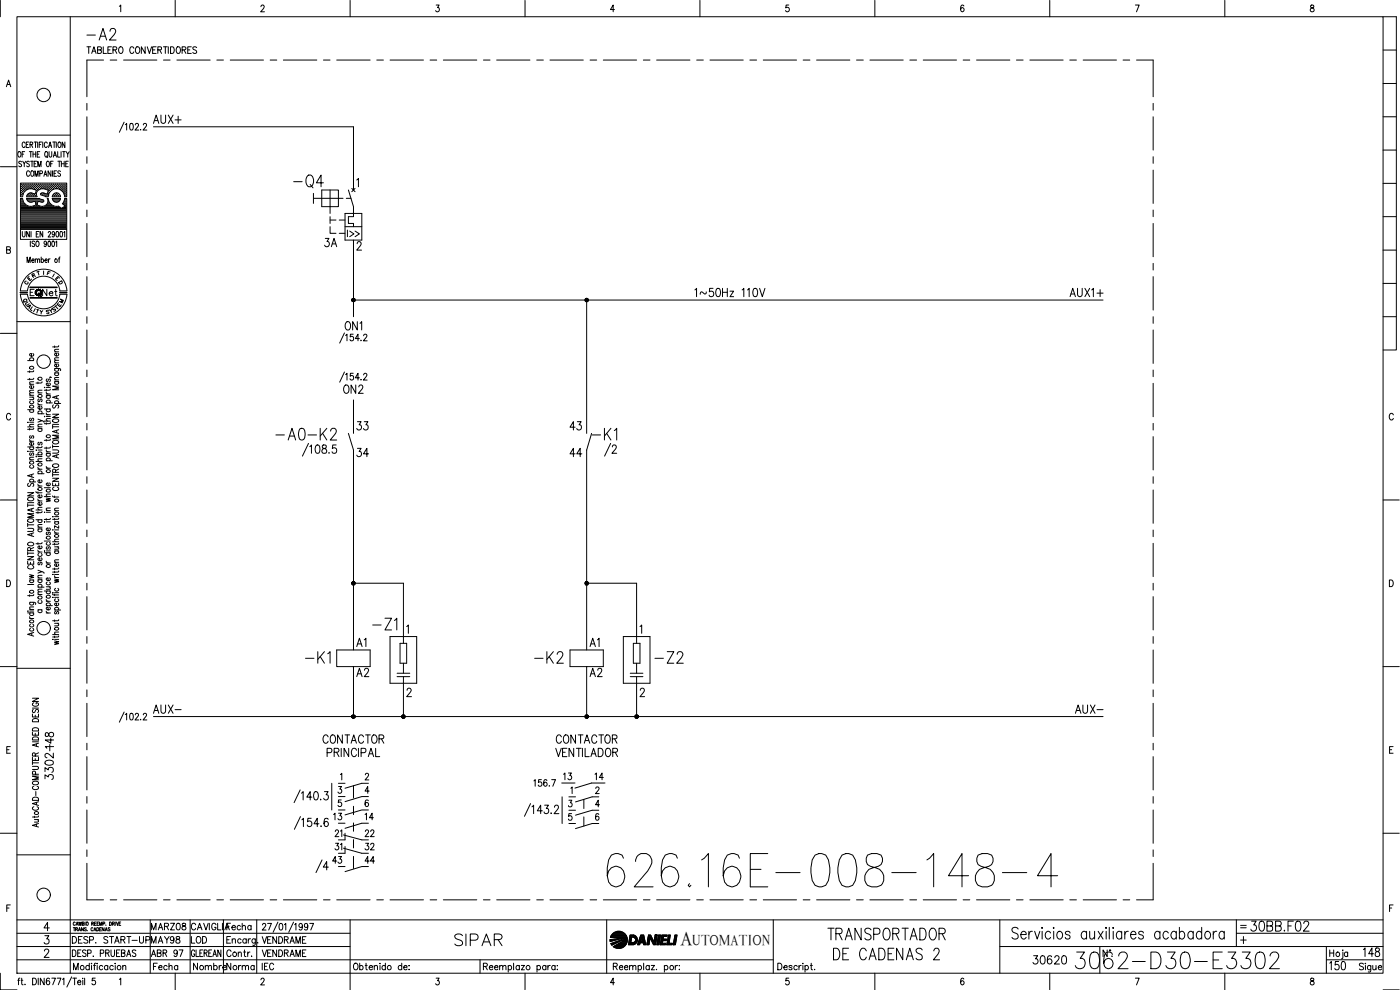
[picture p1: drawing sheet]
<svg xmlns="http://www.w3.org/2000/svg" width="420mm" height="297mm" viewBox="0 0 420 297" stroke-linecap="round" stroke-linejoin="round" font-family="sans-serif">
<defs><g id="words">
<text font-size="15.4" x="181" y="267.4">626.16E-008-148-4</text>
<text font-size="8.8" x="321.4" y="291.7">3062-D30-E3302</text>
<text font-size="7.5" x="86.8" y="57.5">-Q4</text>
<g font-size="7.1">
<text x="24.7" y="13.4">-A2</text>
<text x="81.5" y="133.3">-A0-K2</text>
<text x="176.4" y="133.3">-K1</text>
<text x="180.3" y="137.9">/2</text>
<text x="110.8" y="190.1">-Z1</text>
<text x="90.3" y="200.4">-K1</text>
<text x="159.1" y="200.4">-K2</text>
<text x="195.4" y="200.4">-Z2</text>
<text x="135.1" y="285">SIPAR</text>
<text x="247.3" y="283.3">TRANSPORTADOR</text>
<text x="249.1" y="289.3">DE CADENAS 2</text>
</g>
<text font-size="6.2" x="374.3" y="280.5">30BB.F02</text>
<text font-size="5.9" x="204.3" y="283.5">A</text>
<g font-size="5.7">
<text x="44.8" y="38.1">AUX+</text>
<text x="96.3" y="75.1">3A</text>
<text x="207.4" y="90.3">1~50Hz 110V</text>
<text x="320" y="90.3">AUX1+</text>
<text x="102.3" y="100.2">ON1</text>
<text x="102" y="119.2">ON2</text>
<text x="105.8" y="130.2">33</text>
<text x="169.7" y="130.2">43</text>
<text x="105.8" y="138.3">34</text>
<text x="169.7" y="138.3">44</text>
<text x="105.8" y="195.1">A1</text>
<text x="175.7" y="195.1">A1</text>
<text x="105.8" y="204.3">A2</text>
<text x="175.7" y="204.3">A2</text>
<text x="44.8" y="215.2">AUX-</text>
<text x="321.4" y="215.2">AUX-</text>
<text x="16.9" y="225.8" transform="rotate(-90 16.9 225.8)">148</text>
<text x="95.6" y="224.4">CONTACTOR</text>
<text x="165.8" y="224.4">CONTACTOR</text>
<text x="165.5" y="228.2">VENTILADOR</text>
<text x="16.9" y="234.9" transform="rotate(-90 16.9 234.9)">3302-</text>
<text x="308.7" y="290.3">30620</text>
<text x="397.9" y="292.1">150</text>
<text x="407.8" y="288.2">148</text>
</g>
<g font-size="5.3">
<text x="167.9" y="235.3">13</text>
<text x="177.4" y="235.3">14</text>
<text x="98.8" y="247.3">13</text>
<text x="108.3" y="247.3">14</text>
<text x="108.3" y="252.2">22</text>
<text x="98.4" y="260.3">43</text>
<text x="108.3" y="260.3">44</text>
<text x="44.1" y="284.3">MAY98</text>
<text x="56.1" y="284.3">LOD</text>
<text x="44.1" y="288.2">ABR 97</text>
</g>
<g font-size="4.9">
<text x="11.6" y="90">Net</text>
<text x="99.5" y="256.1">31</text>
<text x="103.4" y="252.2" transform="rotate(-90 103.4 252.2)">21</text>
<text x="108.3" y="256.1">32</text>
<text x="44.1" y="280.1">MARZ08</text>
<text x="66.7" y="280.1">Fecha</text>
<text x="44.8" y="292.1">Fecha</text>
<text x="56.8" y="292.1">Nombre</text>
<text x="66.7" y="292.1">Norma</text>
<text x="77.6" y="292.1">IEC</text>
</g>
<text font-size="4.4" x="207.9" y="283.5">UTOMATION</text>
<g font-size="4">
<text x="7.1" y="85.4">E</text>
<text x="8.5" y="84.3">R</text>
<text x="15.5" y="85.4">E</text>
<text x="16.2" y="86.4">D</text>
<text x="5.6" y="92.1">Q</text>
<text x="6.3" y="92.8">U</text>
<text x="7.1" y="93.8">A</text>
<text x="14.5" y="94.5">S</text>
<text x="15.2" y="93.8">T</text>
<text x="16.6" y="92.1">M</text>
</g>
<text font-size="3.5" x="371.1" y="279.8">=</text>
</g></defs>
<!-- layer: DCA_A3E2|CART -->
<g fill="none" stroke="#000" stroke-width=".3">
<path d="M.1 .1v4.9M5.1 5h410v287h-410zM21.1 5v287M35.8 1.9l.4-.4v2M52.6 .1v4.9M78.3 2l.4-.5h.3l.3 .4-.2 .7-.9 .9h1.2M105.1 .1v4.9M130.9 1.5h.9l-.5 .8a.61 .61 0 0 1 .5 .9 .61 .61 0 0 1-1 0M157.6 .1v4.9M184.4 2.9h-1.2l.8-1.4v2M210.1 .1v4.9M236.7 1.5h-.8l-.1 .9a.62 .62 0 0 1 1 0 .62 .62 0 0 1-.1 .9 .62 .62 0 0 1-.9-.1"/>
<path d="M262.6 .1v4.9M289.3 1.8l-.4-.3a1.16 1.16 0 0 0-.1 2 .59 .59 0 0 0 .6-.8 .59 .59 0 0 0-1-.1l-.1 .3M315 .1v4.9M340.7 1.5h1.2l-.8 2M367.6 .1v4.9M393.4 1.6l-.1 .4 .3 .3a.65 .65 0 0 1 .8 .6 .65 .65 0 0 1-.7 .6 .66 .66 0 0 1-.4-.8 .66 .66 0 0 1 .7-.4l.3-.5a.56 .56 0 0 0-.9-.2zM415.1 5h4v100h-4M415.1 15h4M1.9 26l.7-2 .6 2M2.2 25.3h.8M415.1 35h4M415.1 25h4"/>
<path d="M.1 50h5M5.1 40.5h16M5.6 45.6l.1-.1a.86 .86 0 0 1 .6 .8 .86 .86 0 0 1-.6 .8 1.09 1.09 0 0 1-.1-1.5zM6.2 56.8h.1M6.2 56.2h.1M6.2 55.6h.1M6.2 57.5h.1M6.2 58.1h.1M6.2 58.7h.1M6.2 59.7h.4M6.4 57.2h.2M6.4 56.5h.2"/>
<path d="M6.4 55.9h.2M6.4 55.3h.2M6.4 57.8h.2M6.4 58.4h.2M6.5 48.6l-.3-.2-.6 .2 .2 .4 .5 .3 .2 .5-.3 .2-.6-.2M6.5 55.2v.2M6.5 55.8v.2M6.5 56.5v.1M6.5 57.1v.2M6.5 57.7v.2M6.5 58.4v.1M6.6 46.3h.5"/>
<path d="M6.7 59h-.6v-4.1h13.9v4.1h-.6M6.7 56.8h.2M6.7 56.2h.2M6.7 55.6h.2M6.7 57.5h.2M6.7 58.1h.2M6.8 48.4l.5 .7 .4-.7M6.8 55.5v.2M6.8 56.1v.2M6.8 56.8v.1M6.8 57.4v.2M6.8 58v.2"/>
<path d="M7 58.3l-.2 .7M7.1 57.2h.1M7.1 56.5h.1M7.1 55.9h.1M7.1 55.3h.1M7.2 55.2v.2M7.2 55.8v.2M7.2 56.5v.1M7.2 57.1v.2M7.3 49.1v.9M7.4 56.8h.1M7.4 56.2h.1"/>
<path d="M7.4 55.6h.1M7.4 45.5h-.8v1.6M7.5 55.5v.2M7.5 56.1v.2M7.5 56.8v.1M7.5 43a.47 .47 0 0 0-.6-.4 .47 .47 0 0 0-.3 .7v.3a.46 .46 0 0 0 .4 .7 .46 .46 0 0 0 .5-.5M7.7 56.5h.1M7.7 55.9h.1M7.7 55.3h.1M7.8 55.2v.2M7.8 55.8v.2M7.8 56.5v.1"/>
<path d="M7.9 43.4h.4M8 59h3.1M8 59.5h3.7M8 56.8h.1M8 56.2h.2M8 55.6h.2M8 59.5l.1 .3M8.1 59.8l.7 .8M8.1 55.5v.2M8.1 56.1v.2M8.1 56.8h.1M8.1 59.7h3.7"/>
<path d="M8.2 58.7l-.2 .3M8.3 56.8l-.8 .6-.6 .9M8.3 56.8l1.2-.2 1.4 .5-.4 1.1-1.1-.3-.6 .1M8.3 56.5h.2M8.3 55.9h.2M8.3 55.3h.2M8.3 58.4h.2M8.3 58.3l-.2 .4M8.4 55.2v.2M8.4 55.8v.2M8.4 56.5v.1M8.4 58.4v.1"/>
<path d="M8.6 42.6h-.7v1.7h.7M8.6 56.2h.2M8.6 55.6h.2M8.6 58.7h.2M8.7 55.5v.2M8.7 56.1v.2M8.7 58.7v.1M8.8 58l-.4 .3M8.8 48.6l-.2-.2-.6 .2v.3l.6 .3a.43 .43 0 0 1 .1 .7 .43 .43 0 0 1-.7-.1M8.8 45.5h.9M8.8 58.1l-.1 .1M8.8 51.6l-.2-.3a.86 .86 0 0 0-.7 .8 .86 .86 0 0 0 .7 .8l.2-.4"/>
<path d="M9 55.9h.1M9 55.3h.1M9 58.4h.1M9 43.4l.8-.1v-.6l-.8-.1v1.7M9.1 56.5h-.1M9.1 55.2v.2M9.1 55.8v.2M9.1 58.4v.1M9.2 48.4h.8M9.2 45.5v1.6M9.3 56.2h.1M9.3 55.6h.1"/>
<path d="M9.3 58.1h.1M9.3 58.7h.1M9.3 51.5l.3-.2a.86 .86 0 0 1 .6 .8 .86 .86 0 0 1-.6 .8l-.4-.6zM9.4 55.5v.2M9.4 56.1v.2M9.4 58v.2M9.4 58.7v.1M9.4 43.4l.4 .9M9.6 48.4v1.6M9.6 56.5h.1M9.6 55.9h.1M9.6 55.3h.1"/>
<path d="M9.6 58.4h.1M9.7 55.2v.2M9.7 55.8v.2M9.7 56.5v.1M9.7 58.4v.1M9.9 46.3h.8M9.9 45.5v1.6M9.9 56.2h.2M9.9 55.6h.2M9.9 58.7h.2M10 58.2h.1M10 55.5v.2"/>
<path d="M10 56.1v.2M10 58.7v.1M10.2 42.6h.8M10.2 49.1h.5M10.2 56.5h.2M10.2 55.9h.2M10.2 55.3h.2M10.2 58.4h.2M10.3 55.2v.2M10.3 55.8v.2M10.3 56.5v.1M10.3 58.4v.1"/>
<path d="M10.5 52.9v-1.6l.5 1.6 .4-1.6v1.6M10.5 56.8h.2M10.5 56.2h.2M10.5 55.6h.2M10.5 58.7h.2M10.6 55.5v.2M10.6 56.1v.2M10.6 56.8v.1M10.6 58.7v.1M10.7 42.6v1.7M10.7 58.1h.1M10.7 45.5v1.6"/>
<path d="M10.9 56.5h.1M10.9 55.9h.1M10.9 55.3h.1M11 57.2h.1M11 55.2v.2M11 55.8v.2M11 56.5v.1M11 48.4h-.8v1.6h.8M11.2 46.3h.4M11.2 56.8h.1M11.2 56.2h.1M11.2 55.6h.1"/>
<path d="M11.3 55.5v.2M11.3 56.1v.2M11.3 56.8v.1M11.3 42.6v1.7M11.3 50v-1.6l.5 1.6 .5-1.6v1.6M11.5 56.5h.1M11.5 55.9h.1M11.5 55.3h.1M11.6 55.2v.2M11.6 55.8v.2M11.6 56.5v.1M11.6 57a1.46 1.46 0 0 0-.5 2"/>
<path d="M11.7 59.5l.2 .1M11.8 43.4h.4M11.8 56.2h.2M11.8 55.6h.2M11.9 56.8l1.2-.2 1.4 .5-.4 1.1-1.1-.3-.6 .1M11.9 59.7l1.2 .3v.5l-.3 .1M11.9 55.5v.2M11.9 56.1v.2M11.9 56.8l-.3 .2M11.9 45.5h-.7v1.6h.7M11.9 52.1l.7-.1 .1-.6-.8-.1v1.6M12.1 56.5h.2"/>
<path d="M12.1 55.9h.2M12.1 55.3h.2M12.2 55.2v.2M12.2 55.8v.2M12.2 56.5v.1M12.3 58v.4M12.3 58.5l1 .3M12.4 58h-.1M12.4 56.2h.2M12.4 55.6h.2M12.4 58.1h.2M12.5 42.6h-.7v1.7"/>
<path d="M12.5 55.5v.2M12.5 56.1v.2M12.5 58v.2M12.8 55.9h.1M12.8 55.3h.1M12.8 58.4h.1M12.8 42.6v1.7M12.9 56.5h-.1M12.9 55.2v.2M12.9 55.8v.2M12.9 58.4v.1M13.1 56.2h.2"/>
<path d="M13.1 55.6h.2M13.1 58.1h.2M13.2 52.9l.4-1.6 .5 1.6M13.2 55.5v.2M13.2 56.1v.2M13.2 58v.2M13.3 58.8l.4 .2M13.3 52.4h.6M13.4 56.5h.1M13.4 55.9h.1M13.4 55.3h.1M13.4 58.4h.1"/>
<path d="M13.5 55.2v.2M13.5 55.8v.2M13.5 56.5v.1M13.5 58.4v.1M13.7 45.6l.1-.1a.86 .86 0 0 1 .6 .8 .86 .86 0 0 1-.6 .8 1.14 1.14 0 0 1-.1-1.5zM13.7 59h.7M13.7 56.2h.2M13.7 55.6h.2M13.7 58.7h.2M13.8 55.5v.2M13.8 56.1v.2M13.8 58.7v.1"/>
<path d="M14 46.8l.3 .5M14 48.6l.3-.2a.88 .88 0 0 1 .5 .8 .88 .88 0 0 1-.5 .8l-.4-.6zM14.1 56.5h.1M14.1 55.9h.1M14.1 55.3h.1M14.1 58.4h.1M14.1 55.2v.2M14.1 55.8v.2M14.1 56.5v.1M14.1 58.4v.1M14.2 43l-.3-.4a.86 .86 0 0 0-.6 .8 .86 .86 0 0 0 .6 .9l.3-.5M14.2 59.5h.2"/>
<path d="M14.2 59.5a1.7 1.7 0 0 1-.3 2 1.7 1.7 0 0 1-2 .3M14.4 58.7h.1M14.4 56.8h.1M14.4 56.2h.1M14.4 55.6h.1M14.4 58.1h.1M14.4 55.5v.2M14.4 56.1v.2M14.4 56.8v.1M14.4 58v.2M14.4 59.5l.2 .8M14.5 57.5h.1"/>
<path d="M14.6 44.3l.4-1.7 .5 1.7M14.7 57.2h.1M14.7 56.5h.1M14.7 55.9h.1M14.7 55.3h.1M14.7 57.8h.1M14.7 45.5l.1 1.4 .3 .2 .4-.2v-1.4M14.7 43.7h.6M14.8 55.2v.2M14.8 55.8v.2M14.8 56.5v.1M14.8 57.1v.2"/>
<path d="M14.8 57.7v.1M15 56.8h.2M15 56.2h.2M15 55.6h.2M15.1 55.5v.2M15.1 56.1v.2M15.1 56.8v.1M15.2 49.1h.5M15.3 51.3v1.6l-.9-1.6v1.6M15.3 56.5h.2M15.3 55.9h.2M15.3 55.3h.2"/>
<path d="M15.4 55.2v.2M15.4 55.8v.2M15.4 56.5v.1M15.6 56.2h.2M15.6 55.6h.2M15.7 56.8h-.1M15.7 55.5v.2M15.7 56.1v.2M15.7 51.3v1.6M15.8 59.8l.7 .8M15.8 59.8l-.1-.3h2.5l-.1 .3M15.8 59.7h2.2"/>
<path d="M15.8 42.6h.9M16 48.4h-.8v1.6M16 56.5h.1M16 55.9h.1M16 55.3h.1M16 56.8l-1 .8-.6 1.4M16 56.8l1-.2 .9 .2M16 47.1l.5-1.6 .5 1.6M16 58.4h.1M16 55.2v.2M16 55.8v.2M16 56.5v.1"/>
<path d="M16 58.4v.1M16.1 58.3l-.4 .7h2.5l-.4-.7M16.2 46.6h.6M16.2 52h.5M16.3 42.6v1.7M16.3 56.2h.1M16.3 55.6h.1M16.3 58.7h.1M16.3 55.5v.2M16.3 56.1v.2M16.3 58.7v.1M16.4 58.1l-.1 .1"/>
<path d="M16.5 58l-.4 .3M16.5 58h.9M16.6 56.5h.1M16.6 55.9h.1M16.6 55.3h.1M16.6 58.4h.1M16.7 55.2v.2M16.7 55.8v.2M16.7 56.5h.1M16.7 58.4v.1M16.9 42.6v1.7M16.9 56.2h.2"/>
<path d="M16.9 55.6h.2M16.9 58.1h.2M16.9 58.7h.2M17 51.3h-.8v1.6h.8M17 55.5v.2M17 56.1v.2M17 58v.2M17 58.7v.1M17.2 55.9h.2M17.2 55.3h.2M17.2 58.4h.2M17.3 45.5v1.6h.7"/>
<path d="M17.3 56.5h-.1M17.3 55.2v.2M17.3 55.8v.2M17.3 58.4v.1M17.4 48.4h.8M17.4 58l.4 .3M17.5 42.8l.2-.2a.86 .86 0 0 1 .7 .8 .86 .86 0 0 1-.7 .9l-.3-.7zM17.5 56.2h.2M17.5 55.6h.2M17.5 58.7h.2M17.6 55.5v.2M17.6 56.1v.2"/>
<path d="M17.6 58.7v.1M17.8 48.4v1.6M17.9 56.5h.1M17.9 55.9h.1M17.9 55.3h.1M17.9 56.8l.8 .6 .5 .9M17.9 55.2v.2M17.9 55.8v.2M17.9 56.5v.1M18.1 59.8l-.7 .8M18.2 51.5a.42 .42 0 0 0-.7-.3 .42 .42 0 0 0-.1 .7l.5 .2a.43 .43 0 0 1 .2 .7 .43 .43 0 0 1-.7-.2M18.2 56.8h.1"/>
<path d="M18.2 56.2h.1M18.2 55.6h.1M18.2 55.5v.2M18.2 56.1v.2M18.2 56.8v.1M18.3 45.5v1.6M18.4 49.1h.9M18.4 48.4v1.6M18.5 56.5h.1M18.5 55.9h.1M18.5 55.3h.1M18.6 57.2h.1"/>
<path d="M18.6 55.2v.2M18.6 55.8v.2M18.6 56.5v.1M18.6 57.1v.1M18.8 45.5h.8M18.8 56.8h.2M18.8 56.2h.2M18.8 55.6h.2M18.9 57.4l.1 .1M18.9 55.5v.2M18.9 56.1v.2M18.9 56.8v.1"/>
<path d="M19.1 57.2h.2M19.1 56.5h.2M19.1 55.9h.2M19.1 55.3h.2M19.1 57.8h.2M19.2 45.5v1.6M19.2 55.2v.2M19.2 55.8v.2M19.2 56.5v.1M19.2 57.1v.2M19.2 57.7v.2M19.2 58.3l.2 .7"/>
<path d="M19.3 48.4v1.6M19.4 56.8h.2M19.4 56.2h.2M19.4 55.6h.2M19.4 57.5h.2M19.4 58.1h.2M19.5 42.6v1.7l-.8-1.7v1.7M19.5 58.7h.1M19.5 55.5v.2M19.5 56.1v.2M19.5 56.8v.1M19.5 57.4v.2"/>
<path d="M19.5 58v.2M19.5 58.7v.1M19.5 59.7h.4M19.7 49.1h.5M19.8 57.2h.1M19.8 56.5h.1M19.8 55.9h.1M19.8 55.3h.1M19.8 57.8h.1M19.8 58.4h.1M19.9 45.5l.4 .8 .5-.8M19.9 55.2v.2"/>
<path d="M19.9 55.8v.2M19.9 56.5v.1M19.9 57.1v.2M19.9 57.7v.2M19.9 58.4v.1M20.3 46.3v.8M20.5 48.4h-.8v1.6h.8M415.1 55h4M415.1 45h4M2 75l1-.1v-.7l-1-.2v2l1-.2 .1-.5-.3-.3M6.1 68.8v3h13.9v-3M6.2 64.5h13.7"/>
<path d="M6.2 64.2h13.7M6.2 63.8h13.7M6.2 63.5h13.7M6.2 63.2h13.7M6.2 62.9h13.7M6.2 62.6h12.1M6.2 62.3h11.7M6.2 61.9h2.3M6.2 61.6h1.6M6.2 61.3h1.3M6.2 61h1M6.2 60.6h.7"/>
<path d="M6.2 60.4h.6M6.2 60h.5M6.2 64.8h13.7M6.2 65.1h13.7M6.2 65.4h13.7M6.2 65.7h13.7M6.2 66.1h13.7M6.2 66.4h13.7M6.2 66.7h13.7M6.2 67h13.7M6.2 67.3h13.7M6.2 67.6h13.7"/>
<path d="M6.2 68h13.7M6.2 68.3h13.7M6.2 68.6h13.7M6.7 69.5v1.1l.4 .5 .4-.5v-1.1M6.9 60.3l.6 .8 .8 .6M7 60.3l-.3-.8h-.6v9.3h13.9v-9.3h-.6l-.2 .8M8.1 78.8v-1.7l.5 1.7 .5-1.7v1.7M8.3 60h4.4M8.5 60.4h1.7M8.8 60.6l.6 .1 1.1-.3 .3 1.1-1.3 .4-1.2-.2M8.8 69.5v1.6l-.8-1.6v1.6M9.1 72.3v1.7"/>
<path d="M9.3 69.5v1.6M9.5 78.1h.7l-.1-.3a.46 .46 0 0 0-.6 .5 .46 .46 0 0 0 .7 .3M9.9 61.9h2.1M10.4 72.5a.42 .42 0 0 0-.7-.1 .42 .42 0 0 0 .1 .7l.4 .1a.43 .43 0 0 1 .1 .7 .43 .43 0 0 1-.7-.2M10.6 78l.3-.3 .3 .1 .1 1M10.6 77.7v1.1M10.6 60.4h.7M10.7 60.6h.5M10.8 61h.3M10.8 61.6h.3M10.9 72.5l.2-.2a.86 .86 0 0 1 .6 .9 .86 .86 0 0 1-.6 .8l-.3-.7zM10.9 61.3h.2"/>
<path d="M10.9 70.2h.4M11.3 78l.3-.3 .2 .1 .1 1M11.6 69.5h-.7v1.6h.7M11.8 60.4h1.2M12.4 77.9l.1-.1a.46 .46 0 0 1 .6 .5 .46 .46 0 0 1-.7 .3M12.4 77.1v1.7M12.8 60.7l-1.4-.3-.3 1.1 .8 .3M12.8 69.5v1.6l-.8-1.6v1.6M13.4 61.9h2.8M13.5 78.1h.7l-.1-.3a.46 .46 0 0 0-.6 .5 .46 .46 0 0 0 .7 .3M13.9 61.6h1.6M14 72.9l-.2 .4a.42 .42 0 0 1-.6-.5 .42 .42 0 0 1 .7-.3l.1 .8-.2 .6-.3 .1-.2-.3"/>
<path d="M14.2 61.3h1M14.4 61h.5M14.4 60.6h.2M14.5 69.8a.38 .38 0 0 1 .5-.3 .38 .38 0 0 1 .1 .6l-.7 1h.8M14.5 60.4h.1M14.6 72.4l.1-.1a.96 .96 0 0 1 0 1.7l-.3-.7zM14.6 77.7v1.1M14.6 60.3l.6 .8 .8 .6M15 77.7l-.4 .4M15.7 72.4l.2-.1a.96 .96 0 0 1 0 1.7l-.4-.7zM16 60h1.9M16 61.7l1.5 .1"/>
<path d="M16.2 60.4h1.4M16.4 70l-.2 .4a.42 .42 0 0 1-.6-.5 .42 .42 0 0 1 .7-.2l.1 .7-.2 .6-.3 .1-.2-.2M16.5 60.6h.9M16.7 72.6l.3-.3v1.7M17 69.5h.1a.96 .96 0 0 1 0 1.6l-.3-.7zM17.6 77.7h.3M18 77.1l-.2 .1-.1 1.6M18.1 69.5h.2a.96 .96 0 0 1 0 1.6l-.4-.7zM18.5 62.6h1.4M18.7 61.1l.8 .8-1.1 .6-.9-.6M19 61h.9M19 62.3h.9"/>
<path d="M19 61.3h.9M19.1 69.8l.3-.3v1.6M19.2 60.6h.7M19.2 60.3l-.5 .8M19.3 61.6h.6M19.3 60.4h.6M19.4 60h.5M19.6 61.9h.3M415.1 75h4M415.1 65h4M5.1 96.5h16M6.1 87.3h2.1"/>
<path d="M6.1 87.2a7 7 0 0 1 7-6.4 7 7 0 0 1 7 6.4M6.1 88.3a7 7 0 0 0 7 6.5 7 7 0 0 0 7-6.5M8.2 87.2a4.9 4.9 0 0 1 4.9-4.3 4.9 4.9 0 0 1 4.9 4.3M8.2 88.3a4.9 4.9 0 0 0 4.9 4.4 4.9 4.9 0 0 0 4.9-4.4M9 86.1h8.1v.2h-8.1M9 89.3h8.1v.1h-8.1zM9.1 86.2h8M9.1 89.4h8M10.2 86.8h-1.1v1.9M11 92.8l.7 .2M12.1 93.1l.3 .6 .4-.5M12.4 93.7l-.1 .5"/>
<path d="M13.1 81.3v1.1M415.1 95h4M415.1 85h4M.1 100h5M8.3 108.2h1.8M8.9 111.3v.4M8.9 113.5v.5M8.9 119.2h1.2M8.9 118.6h1.2M8.9 115.3h1.2M9.1 108.2l-.1-.1a.56 .56 0 0 1 .5-.8 .56 .56 0 0 1 .5 .8l-.1 .1M9.8 119.2l.3 .3-.1 .3-1.1 .1"/>
<path d="M9.9 115.7a.53 .53 0 0 1 0 .8 .53 .53 0 0 1-.8 0l-.2-.5 .5-.3v.8M9.9 106.1l.1 .1a.53 .53 0 0 1-.5 .7 .53 .53 0 0 1-.4-.8h.3v.8M10.1 117.8l-1.1 .1-.1 .4 .4 .3M10.1 117.1l-1.1 .1-.1 .3 .4 .3M10.1 114.5l-1.1 .1-.1 .4 .4 .3M10.1 113.5l-.3 .3h-1.5M10.1 111.2l-.1 .3h-1.7M11.4 114.6v.5M11.4 117.9h1.2M11.7 119.7l-.3 .3 .1 .5h.4l.2-.7 .3-.1 .2 .3-.2 .5M12.6 117.1l-1.1 .1-.1 .3 .4 .4M12.6 114.5l-.3 .4h-1.5"/>
<path d="M13.3 116.2h.2zM13.9 117.6l.1 .4 .4 .2M13.9 116.8v.5M13.9 118.7h1.2M13.9 118.2h1.2M13.9 116.2h1.2M14.2 118.7a.56 .56 0 0 0 .2 .9 .56 .56 0 0 0 .7-.6l-.2-.3M14.2 113.7l-.3 .3 .1 .4h.4l.2-.6 .3-.1 .2 .3-.2 .5M14.9 114.9l.1 .1a.54 .54 0 0 1-.5 .8 .54 .54 0 0 1-.4-.8l.3-.1v.9M15 113.1l.5 .2M15.1 116.7l-.3 .4h-1.5M16.4 110.6h1.6l.1 .6"/>
<path d="M16.4 103.8v.5M16.4 114.5h1.2M16.4 114h1.2M16.4 111.9h1.2M16.4 108.9h1.2M16.4 105.6h1.2M16.7 114.5l-.2 .1a.55 .55 0 0 0 .5 .7 .55 .55 0 0 0 .5-.7l-.1-.1M16.7 111.9l-.2 .1a.53 .53 0 0 0 .5 .7 .53 .53 0 0 0 .4-.8M16.7 110.6l-.2 .1a.52 .52 0 0 0 .6 .7 .52 .52 0 0 0 .3-.8M17 118.9v.7M17.4 109.3l.1 .1a.55 .55 0 0 1-.5 .7 .55 .55 0 0 1-.5-.7l.4-.1v.8M17.4 106a.49 .49 0 0 1-.1 .7 .49 .49 0 0 1-.6 0 .49 .49 0 0 1-.1-.7h.3v.8"/>
<path d="M17.6 118.6l-1.8 .6 1.8 .5M17.6 115.9h-1.8l1.8 .5-1.8 .6h1.8M17.6 113.3h-1.1l-.1 .4 .4 .3M17.6 108.1l-1.1 .1-.1 .3 .4 .4M17.6 107.3l-1.1 .1-.1 .4 .4 .3M17.6 104.8l-1.1 .1-.1 .3 .4 .4M17.6 103.7l-.3 .4h-1.5M3.2 124.5a.63 .63 0 0 0-.8-.5 .63 .63 0 0 0-.5 .8v.5a.63 .63 0 0 0 .5 .7 .63 .63 0 0 0 .8-.5M8.3 135.4h.2zM8.3 126.7h.2zM8.3 128.1h1.8M8.3 134.1h1.8"/>
<path d="M8.3 122.9h1.8M8.9 131.9l.1 .3 .4 .2M8.9 128.6v.4M8.9 138h1.2M8.9 135.4h1.2M8.9 132.4h1.2M8.9 126.7h1.2M9.1 139.6l-.1 .2a.56 .56 0 0 0 .5 .7 .56 .56 0 0 0 .5-.7l-.1-.2M9.1 135.9l-.2 .3 .2 .4 .5-.6h.4l.1 .3-.2 .3M9.1 134.1l-.1 .1a.55 .55 0 0 0 .5 .7 .55 .55 0 0 0 .5-.7l-.1-.1M9.1 130.8l-.2 .2 .1 .4h.4l.2-.6h.3l.2 .2-.2 .5M9.1 125.5l-.2 .2 .1 .4h.4l.2-.6h.3l.2 .2-.2 .5"/>
<path d="M9.1 122.9l-.1 .1a.55 .55 0 0 0 .5 .7 .55 .55 0 0 0 .5-.7l-.1-.1M9.1 120.3l-.1 .2a.55 .55 0 0 0 .5 .6 .55 .55 0 0 0 .5-.6l-.1-.2M9.9 132.8l.1 .2a.53 .53 0 0 1-.5 .6 .53 .53 0 0 1-.4-.7l.3-.1v.8M10.1 137.2l-1.1 .1-.1 .3 .4 .4M10.1 128.5l-.1 .3h-1.7M10.1 127.3l-1.1 .1-.1 .3 .4 .4M10.8 137h.2zM10.8 135h.2zM10.8 138.5h1.8M10.8 136.5h1.8M11.4 125.8l1.2 .4-1.2 .4M11.4 120.9l.1 .4 .4 .2"/>
<path d="M11.4 134v.5M11.4 137h1.2M11.4 135h1.2M11.4 128.6h1.2M11.4 128.1h1.2M11.4 124.1h1.8M11.4 121.5h1.2M11.7 136.5a.56 .56 0 0 1 .2-1 .56 .56 0 0 1 .7 .7l-.2 .3M11.7 132.7l-.3 .3 .1 .4h.4l.2-.7h.3l.2 .3-.2 .5M11.7 128.6l-.2 .2a.54 .54 0 0 0 .6 .7 .54 .54 0 0 0 .3-.9M11.7 124.1a.56 .56 0 0 1 .2-.9 .56 .56 0 0 1 .7 .7l-.2 .2M12.4 121.9a.53 .53 0 0 1 0 .7 .53 .53 0 0 1-.7 .1 .53 .53 0 0 1-.1-.7l.3-.1v.9"/>
<path d="M12.6 137.7h-1.1l-.1 .4 .4 .4M12.6 133.9l-.3 .4h-1.5M12.6 127.3l-1.1 .1-.1 .3 .4 .4M12.6 126.2l.6 .3v.2M13.3 125h.2zM13.3 126.4h1.8M13.3 122.7h1.8M13.9 139.9l.1 .4 .4 .2M13.9 135l.1 .4 .4 .2M13.9 123.9l.1 .3 .4 .2M13.9 126.9v.4M13.9 131.9v.4"/>
<path d="M13.9 134.1v.5M13.9 138.2h1.8M13.9 136h1.2M13.9 135.6h1.2M13.9 125h1.2M13.9 124.4h1.2M13.9 120.9h1.8M14.2 138.2l-.2-.1a.52 .52 0 0 1 .6-.7 .52 .52 0 0 1 .3 .8M14.2 136a.56 .56 0 0 0 .2 1 .56 .56 0 0 0 .7-.7l-.2-.3M14.2 122.7l-.2 .1a.56 .56 0 0 0 .5 .8 .56 .56 0 0 0 .5-.8l-.1-.1M14.2 120.9a.56 .56 0 0 1 .2-.9 .56 .56 0 0 1 .7 .6l-.2 .3M15.1 134.1l-.3 .3h-1.5"/>
<path d="M15.1 131.8l-.1 .3h-1.7M15.1 126.8l-.1 .3h-1.7M15.1 125.6l-1.1 .1-.1 .3 .4 .4M15.8 135h1.3l.5 .4-.1 .3-.4 .3h-1.3M15.8 124.3h1.8l-1.8 1h1.8M15.8 128h1.8M15.8 127.6v1M15.8 133.5v.9M15.8 134h1.8M15.8 127.3h1.8M15.9 139.4a.9 .9 0 0 1 1-.3 .9 .9 0 0 1 .6 .9 .9 .9 0 0 1-1 .3 .9 .9 0 0 1-.6-.9zM15.9 132.4a1.05 1.05 0 0 1 1.7 .4 1.01 1.01 0 0 1-1 .4 1.01 1.01 0 0 1-.8-.7z"/>
<path d="M15.9 125.9a.9 .9 0 0 1 1-.3 .9 .9 0 0 1 .6 .9 .9 .9 0 0 1-1 .3 .9 .9 0 0 1-.6-.9zM16 121.5l-.2 .3 .2 .7 .6-.3 .2-.5a.48 .48 0 0 1 .7-.2 .48 .48 0 0 1 0 .8l-.1 .2M16.4 121.1h1.8M16.7 121.1l-.2-.2a.55 .55 0 0 1 .5-.6 .55 .55 0 0 1 .5 .6l-.1 .2M17 129.1v.7M17 136.6v.6M17.6 136.3l-1.8 .6 1.8 .5M17.6 130.6h-1.8l1.8 .5-1.8 .6h1.8M17.6 128.9l-1.8 .6 1.8 .5M418.2 124.5a.63 .63 0 0 0-.8-.5 .63 .63 0 0 0-.5 .8v.5a.63 .63 0 0 0 .5 .7 .63 .63 0 0 0 .8-.5M.1 150h5M8.3 158.5l1.6 .1 .2 .3-.2 .5-1.6 .1"/>
<path d="M8.3 147.8h1.8l-1.8 1h1.8M8.3 151.1v.9M8.3 157v1M8.3 157.5h1.8M8.3 151.6h1.8M8.3 150.8h1.8M8.4 155.9a.9 .9 0 0 1 1-.4 .9 .9 0 0 1 .6 .9 .9 .9 0 0 1-1 .4 .9 .9 0 0 1-.6-.9zM8.4 149.5a.9 .9 0 0 1 1-.4 .9 .9 0 0 1 .6 .9 .9 .9 0 0 1-1 .4 .9 .9 0 0 1-.6-.9zM8.6 145l-.3 .4 .3 .6 .3-.1 .4-.6a.48 .48 0 0 1 .7-.2 .48 .48 0 0 1 0 .7l-.1 .2M8.9 144.6h1.8M9.1 144.6l-.1-.1a.56 .56 0 0 1 .5-.8 .56 .56 0 0 1 .5 .8l-.1 .1M9.5 142.4v.7"/>
<path d="M9.5 152.7v.7M10.1 159.9l-1.8 .5 1.8 .6M10.1 154.1h-1.8l1.8 .6-1.8 .5h1.8M10.1 152.5l-1.8 .5 1.8 .6M10.1 142.2l-1.8 .5 1.8 .6M10.8 147.5l.3 .4h1.5M10.8 155.9h1.8M10.8 153h1.8M11.4 149.7l.1 .4 .4 .2M11.4 145.2l.1 .4 .4 .2M11.4 140.2l.1 .4 .4 .2M11.4 147.6v.5"/>
<path d="M11.4 153.5v.5M11.4 158.7h1.2M11.4 158.2h1.2M11.4 150.3h1.2M11.4 145.8h1.2M11.4 142.1h1.8M11.4 140.8h1.2M11.7 158.7l-.2 .2a.54 .54 0 0 0 .6 .7 .54 .54 0 0 0 .3-.9M11.7 155.9a.56 .56 0 0 0 .2 1 .56 .56 0 0 0 .7-.7l-.2-.3M11.7 142.1l-.2-.1a.56 .56 0 0 1 .5-.7 .56 .56 0 0 1 .5 .7l-.1 .1M12.4 150.8l.1 .1a.54 .54 0 0 1-.5 .7 .54 .54 0 0 1-.4-.8h.3v.8M12.4 148.5a.53 .53 0 0 1 0 .7 .53 .53 0 0 1-.7 .1 .53 .53 0 0 1-.1-.7l.3-.1v.9"/>
<path d="M12.4 144a.53 .53 0 0 1 0 .7 .53 .53 0 0 1-.7 .1 .53 .53 0 0 1-.1-.8h.3v.9M12.6 157.4l-1.1 .1-.1 .3 .4 .4M12.6 153.4l-.3 .4h-1.5M12.6 152.2l-1.1 .1-.1 .3 .4 .4M13.3 156.6h.2zM13.3 153.7h.2zM13.3 149h1.8M13.3 146.3h1.8M13.9 149.4l1.2 .3-1.2 .3 1.2 .3-1.2 .2M13.9 156.6h1.2M13.9 155.6v.5M13.9 153.7h1.2"/>
<path d="M13.9 153.2h1.2M13.9 140.5h1.2M14.2 159.7l-.3 .3 .1 .4h.4l.2-.6 .3-.1 .2 .3-.2 .4M14.9 158.4l.1 .2a.53 .53 0 0 1-.5 .6 .53 .53 0 0 1-.4-.7l.3-.1v.8M14.9 144.9a.51 .51 0 0 1 0 .7 .51 .51 0 0 1-.7 .1 .51 .51 0 0 1-.1-.7l.3-.1v.8M15.1 155.5l-.1 .3-1.7 .1M15.1 152.4l-1.1 .1-.1 .4 .4 .3M15.1 148.2l-1.1 .1-.1 .3 .4 .4M15.8 159h.2zM15.8 155h.2zM15.8 148.8l.3 .3h1.5M15.8 144.9v.8h1.8v-.8"/>
<path d="M15.8 143.5h1.8l-1.8 .9h1.8M15.8 142.4h1.8M15.8 142v.9M16.2 146.2a.53 .53 0 0 0-.4 .6 .53 .53 0 0 0 .7 .4h.4a.53 .53 0 0 0 .7-.4 .53 .53 0 0 0-.4-.6M16.4 159.4l.1 .4 .4 .2M16.4 153.2h1.2M16.4 148.8v.5M16.4 155.6v.4M16.4 160h1.2M16.4 159h1.2M16.4 156.5h1.2M16.4 155h1.2"/>
<path d="M16.7 156.5l-.2 .2a.55 .55 0 0 0 .5 .6 .55 .55 0 0 0 .5-.6l-.1-.2M16.7 141.7l-.1-.8h-.7l-.1 .8h1.8M16.7 145.2v.5M17.6 157.8v.7l-1.2-.7v.7M17.6 155.5l-.1 .3h-1.7M17.6 152.5l-1.1 .1-.1 .3 .4 .3M17.6 140.7l-.9 .5M415.1 150h4.8M2 174a1.01 1.01 0 0 1 1.2 1 1.01 1.01 0 0 1-1.2 1zM8.3 168.4v.9h1.8v-.9M8.3 167h1.8l-1.8 1h1.8M8.3 175.4h1.8"/>
<path d="M8.3 166h1.8M8.3 165.5v1M8.4 163a.9 .9 0 0 1 1-.4 .9 .9 0 0 1 .6 .9 .9 .9 0 0 1-1 .4 .9 .9 0 0 1-.6-.9zM8.7 169.7a.52 .52 0 0 0-.4 .6 .52 .52 0 0 0 .7 .4h.4a.52 .52 0 0 0 .7-.4 .52 .52 0 0 0-.4-.6M8.9 172.4l1.2 .3-1.2 .3 1.2 .3-1.2 .2M8.9 178.5v.4M8.9 174h1.2M9.1 174l-.1 .1a.55 .55 0 0 0 .5 .7 .55 .55 0 0 0 .5-.7l-.1-.1M9.1 165.2v-.8l-.6-.1-.2 .9h1.8M9.1 168.7v.6M9.5 160.1v.7M10.1 178.4l-.1 .3h-1.7"/>
<path d="M10.1 164.3l-1 .4M11.4 171.1l1.2 .4-1.2 .4M11.4 165l.1 .4 .4 .2M11.4 178.4h1.2M11.4 176.2h1.8M11.4 173.9h1.2M11.4 173.4h1.2M11.4 165.6h1.2M11.4 162.8v.6M11.7 176.2l-.2-.1a.54 .54 0 0 1 .5-.8 .54 .54 0 0 1 .4 .9M11.7 173.9a.56 .56 0 0 0 .2 1 .56 .56 0 0 0 .7-.7l-.2-.3M11.7 168.7l-.3 .3 .1 .4h.4l.2-.6 .3-.1 .2 .3-.2 .5"/>
<path d="M11.7 166.1l-.2 .1a.54 .54 0 0 0 .5 .8 .54 .54 0 0 0 .4-.9M12.4 167.4a.53 .53 0 0 1 0 .7 .53 .53 0 0 1-.7 .1 .53 .53 0 0 1-.1-.7l.3-.1v.9M12.4 163.8l.1 .1a.54 .54 0 0 1-.5 .8 .54 .54 0 0 1-.4-.8l.3-.1v.9M12.6 177.6l-1.1 .1-.1 .3 .4 .4M12.6 176.8l-1.1 .1-.1 .3 .4 .4M12.6 172.6l-1.1 .1-.1 .3 .4 .4M12.6 171.5l.5 .2 .1 .3M12.6 162.8l-.3 .3h-1.5M13.3 165.3h.2zM13.3 177.3h1.8M13.3 165.8h1.8M13.3 162.3h1.8"/>
<path d="M13.9 179.9l.1 .3 .4 .2M13.9 168.4l.1 .3 .4 .2M13.9 176.1h1.2M13.9 168.9h1.2M13.9 165.3h1.2M14.2 177.3l-.2 .1a.53 .53 0 0 0 .5 .8 .53 .53 0 0 0 .4-.9M14.2 174.7l-.2 .1a.53 .53 0 0 0 .5 .7 .53 .53 0 0 0 .4-.8M14.2 165.8l-.2 .2a.52 .52 0 0 0 .6 .7 .52 .52 0 0 0 .3-.9M14.2 164l-.3 .3 .1 .4h.4l.2-.6 .3-.1 .2 .3-.2 .5M14.2 162.8l-.2 .1a.56 .56 0 0 0 .5 .7 .56 .56 0 0 0 .5-.7l-.1-.1M14.8 176.1l.3 .3-.1 .4h-1.1M14.9 173.4l.1 .1a.53 .53 0 0 1-.5 .7 .53 .53 0 0 1-.4-.7l.3-.1v.8"/>
<path d="M15.8 179.2h.2zM15.8 178.2l.1 .3h1.7M15.8 177.8h.2zM15.8 172.4h.2zM15.8 162.5h1.8M16.4 173.7l1.2 .3-1.2 .3 1.2 .2-1.2 .3M16.4 172.7l.1 .4 .4 .2M16.4 165.3h1.2M16.4 163v.5M16.4 170.4v.5M16.4 171.4v.5M16.4 178.3v.4"/>
<path d="M16.4 179.2h1.2M16.4 177.8h1.2M16.4 173.3h1.2M16.4 172.4h1.2M16.4 168.7h1.2M16.4 164.1h1.2M16.7 179.7l-.2 .1a.55 .55 0 0 0 .5 .7 .55 .55 0 0 0 .5-.7l-.1-.1M16.7 176.5l-.2 .2a.52 .52 0 0 0 .6 .7 .52 .52 0 0 0 .3-.9M16.7 165.3l-.2 .1a.55 .55 0 0 0 .5 .7 .55 .55 0 0 0 .5-.7l-.1-.1M17.3 164.1l.3 .3-.1 .3-1.1 .1M17.4 169.1l.1 .2a.55 .55 0 0 1-.5 .7 .55 .55 0 0 1-.5-.7l.4-.2v.9M17.6 171.3l-.1 .3h-1.7"/>
<path d="M17.6 170.4l-.3 .3h-1.5M17.6 168h-1.1l-.1 .4 .4 .3M17.6 163l-.3 .3h-1.5M17.6 161.8l-1.1 .1-.1 .3 .4 .3M417 174a1.01 1.01 0 0 1 1.2 1 1.01 1.01 0 0 1-1.2 1zM8.3 183.3h.2zM8.3 183.9h1.8M8.9 185l.1 .4 .4 .2M8.9 180.7l1.6 .1 .1 .5M8.9 185.6h1.2M8.9 183.3h1.2M8.9 182.9h1.2"/>
<path d="M9.1 188.5l-.1 .2a.55 .55 0 0 0 .5 .6 .55 .55 0 0 0 .5-.6l-.1-.2M9.1 187.3l-.1 .1a.55 .55 0 0 0 .5 .7 .55 .55 0 0 0 .5-.7l-.1-.1M9.1 183.9l-.1 .1a.55 .55 0 0 0 .5 .7 .55 .55 0 0 0 .5-.7l-.1-.1M9.1 180.7l-.1 .2a.55 .55 0 0 0 .5 .7 .55 .55 0 0 0 .5-.7l-.1-.2M9.5 190v.7M10.1 189.8l-1.8 .5 1.8 .6M10.1 182.1h-1.1l-.1 .4 .4 .4M11.4 183h1.2M11.7 183l-.2 .1a.54 .54 0 0 0 .6 .7 .54 .54 0 0 0 .3-.8M11.7 180.2a.56 .56 0 0 0 .2 .9 .56 .56 0 0 0 .7-.6l-.2-.3M13.9 183.4l.1 .3 .4 .2M13.9 183.9h1.2"/>
<path d="M13.9 181.7h1.8M13.9 180.4h1.2M14.2 181.7l-.2-.1a.53 .53 0 0 1 .5-.7 .53 .53 0 0 1 .4 .8M14.9 182.1a.51 .51 0 0 1 0 .7 .51 .51 0 0 1-.7 .1 .51 .51 0 0 1-.1-.7l.3-.1v.9M15.8 191.8h.2zM15.8 190.4h1.8M16.4 192.3l1.2 .3-1.2 .3 1.2 .2-1.2 .3M16.4 191.8h1.2M16.4 186v.5M16.4 190.9v.4M16.4 187h1.2M16.4 183h1.8"/>
<path d="M16.7 183.5l-.3 .3 .1 .3h.3l.3-.6h.3l.2 .3-.2 .4M16.7 183l-.2-.1a.55 .55 0 0 1 .5-.7 .55 .55 0 0 1 .5 .7l-.1 .1M17.3 187l.3 .4-.1 .3-1.1 .1M17.4 180.9l.1 .1a.56 .56 0 0 1-.5 .8 .56 .56 0 0 1-.5-.8l.4-.1v.9M17.6 190.8l-.1 .3h-1.7M17.6 189.6l-1.1 .1-.1 .4 .4 .3M17.6 185.9l-.1 .3-1.7 .1M.1 200h5M5.1 200.5h16M415.1 200h4.8M2 224.9h.7M3.1 224h-1.1v2h1.1"/>
<path d="M417 224.9h.7M418.1 224h-1.1v2h1.1M.1 250h5M5.1 256.5h16M415.1 250h4.8M2 272.4h.7M3.1 271.5h-1.1v2M5.1 276h410M45.1 276v16M57.1 276v16M67.1 276v16M77 276v16"/>
<path d="M105.1 276v21M182.1 276v16M184.1 279.9h3.1M184.4 279.8h2.5M184.7 279.6h2M185 279.5h1.3M232.1 276v16M300.1 276v16M371.1 276v8M417 272.4h.7M418.1 271.5h-1.1v2M.1 292v5h5"/>
<path d="M5.1 280h100M5.1 284h100M5.1 288h227M5.3 294.1h.6M6 293.5l-.4 .1-.1 .3v1.6M6.3 294.1h.6M6.5 293.5v1.6l.1 .3 .3 .1M7.5 295.3l.1 .1M9.8 293.5a1.01 1.01 0 0 1 1.1 1 1.01 1.01 0 0 1-1.1 1zM11.5 293.5v2M13.3 293.5v2l-1.2-2v2M14.9 293.7l-.5-.2a1.12 1.12 0 0 0 .1 2 .59 .59 0 0 0 .4-.9 .59 .59 0 0 0-.9-.1l-.1 .3"/>
<path d="M15.5 293.5h1.1l-.8 2M17.1 293.5h1.2l-.8 2M18.8 293.9l.4-.4v2M21.5 293.1l-1.4 3M21.8 293.5h1.2M22.4 293.5v2M23.3 294.7h1l-.1-.4a.57 .57 0 0 0-.8 .1 .57 .57 0 0 0 .1 .8 .57 .57 0 0 0 .8 0M24.8 293.5v.2zM24.8 294.1v1.4M25.4 293.5v2M28.6 293.5h-.9l-.1 .8a.61 .61 0 0 1 .9 0 .61 .61 0 0 1 0 .9 .61 .61 0 0 1-.9-.1M35.8 293.9l.4-.4v2"/>
<path d="M52.6 292v5M78.3 294l.4-.5h.3l.3 .4-.2 .6-.9 1h1.2M130.9 293.5h.9l-.5 .7a.61 .61 0 0 1 .5 1 .61 .61 0 0 1-1-.1M144.1 288v4M157.6 292v5M183 282.2h1.4M183 282.1h1.9M183.1 282.5h.3M183.1 282.3h.8M183.1 281.9v.6l3.2-.8-.2-.2-3.1 .4M183.2 281.9h2.2M183.2 281.1l4.9 .1-2 .3-.2-.3h-2.7h4.7"/>
<path d="M183.3 281h4.7M183.3 283.1l.3 .5M183.3 280.8h4.7M183.4 283.3h.9M183.4 280.7h4.5M183.5 283.4h.6M183.5 280.6h4.3M183.6 283.5h.2M183.6 280.4h4.1M183.6 283h1.3M183.7 280.3h3.9M183.9 280.1h3.6"/>
<path d="M184 280h3.3M184 282.9h1.2M184.2 284h3.2M184.2 281.8h1.7M184.3 284.2h2.7M184.4 282.7h1.1M184.4 294.8h-1.2l.8-1.3v2M184.4 283.8h3.1M184.5 284.3h2.3M184.6 283.1h-1.3l3.2-1.1 .2 .1-3.1 1.5M184.7 283.7h3M184.7 282.6h1"/>
<path d="M184.9 283.5h2.8M184.9 284.5h1.6M185.1 282.5h.9M185.1 283.4h2.8M185.2 281.6h1M185.4 283.3h2.6M185.5 282.3h.8M185.6 283.1h2.4M185.8 283h2.3M185.9 282.2h.7M186 281.4h.8M186.1 282.9h2"/>
<path d="M186.2 282.1h.4M186.3 282.7h1.9M186.4 281.7l1.1-.2-1 .4zM186.4 281.8h.4M186.6 282.6h1.6M186.6 281.6h.6M186.8 282.5h1.4M186.8 282.2h1.5M186.9 282.3h1.4M187 282.1h1.3M187 281.4h.4M187.1 281.5h.2"/>
<path d="M187.2 281.9h1.1M187.5 281.8h.8M187.7 281.5h.5M187.8 281.6h.5M188.1 281.4l-1.3 .7 .2 .2-3 1.7 3.2 .1M188.2 281.2a2.6 2.6 0 0 0-2.5-1.8 2.6 2.6 0 0 0-2.5 1.8M188.2 281.3a2.6 2.6 0 0 1-1.1 2.9 2.6 2.6 0 0 1-3-.2M188.6 283.4h1.8M188.6 283.3h2M188.7 283h2.2M188.7 283.1h2.1M188.7 282.7h.6"/>
<path d="M188.7 282.9h2.4M188.8 282.6h.6M188.8 282.5h.6M188.8 282.3h.6M188.8 282.2h.6M188.8 282.1h.6M188.8 281.9h.6M188.9 281.8h.6M188.9 281.6h.6M188.9 281.5h.6M188.9 281.4h.6M189 281.2h.6"/>
<path d="M189 281.1h2M189 281h1.9M189.1 280.8h1.7M189.1 280.7h1.5M189.1 280.6h1.2M190.1 280.5h-1l-.5 3h1.5M190.1 281.2h-.5l-.3 1.6h.8M190.1 280.5a1.5 1.5 0 0 1 1.2 1.5 1.5 1.5 0 0 1-1.2 1.5M190.1 281.2a.78 .78 0 0 1 .7 .8 .78 .78 0 0 1-.7 .8M190.2 281.2h.9M190.3 282.7h.8M190.4 281.4h.8"/>
<path d="M190.5 282.6h.7M190.5 281.5h.7M190.6 282.5h.6M190.6 281.6h.7M190.7 282.3h.6M190.7 282.2h.6M190.7 282.1h.6M190.7 281.9h.6M190.7 281.8h.6M191.3 283.4h.7M191.4 283.3h.6M191.4 283.1h.7"/>
<path d="M191.5 283h.6M191.5 282.9h2.2M191.6 282.7h2M191.6 282.6h2M191.7 282.5h1.9M191.7 282.3h.6M191.8 282.2h.6M191.8 282.1h.6M191.9 281.9h.5M191.9 281.8h.6M191.9 281.6h.7M192 281.5h.6"/>
<path d="M192 281.4h.7M192.1 281.2h1.2M192.1 281.1h1.2M192.2 281h1.1M192.2 280.8h1.1M192.2 280.7h1M192.3 280.6h.9M192.3 280.5h.9l.6 3h-.6l-.2-.6h-.8l-.3 .6h-.6zM192.7 281.2l.3 1.2h-.7zM192.7 281.4h.7M192.8 281.6h.6M192.8 281.5h.6"/>
<path d="M192.8 281.8h.7M192.9 282.1h.6M192.9 281.9h.6M192.9 282.2h.6M193 282.3h.5M193.1 283h.6M193.1 283.1h.6M193.1 283.3h.7M193.2 283.4h.6M194.1 283.4h.7M194.2 283.1h.6M194.2 283.3h.6"/>
<path d="M194.2 282.9h.7M194.2 283h.7M194.3 282.7h.6M194.3 282.6h.6M194.3 282.5h.6M194.4 282.3h.5M194.4 282.2h.6M194.4 282.1h.6M194.4 281.9h.6M194.4 281.8h.6M194.4 281.6h.7M194.5 281.5h.6"/>
<path d="M194.5 281.4h1.2M194.5 281.2h1.1M194.5 281.1h1M194.6 281h.9M194.6 280.8h.8M194.6 280.7h.7M194.6 280.6h.7M194.6 280.5l-.5 3M195.2 281.5h.5M195.2 281.6h.6M195.3 281.8h.6M195.4 281.9h.5"/>
<path d="M195.5 282.1h.5M195.5 282.2h.5M195.6 282.3h.5M195.6 282.5h.6M195.7 282.6h1.2M195.7 282.7h1.1M195.8 282.9h1M195.9 283h.9M196 283.1h.8M196 283.3h.8M196.1 283.4h.7M196.3 282.5h.6"/>
<path d="M196.3 282.3h.6M196.3 282.2h.7M196.4 282.1h.6M196.4 281.9h.6M196.4 281.8h.6M196.4 281.6h.7M196.5 281.5h.6M196.5 281.4h.6M196.5 281.2h.6M196.5 281.1h.6M196.6 281h.5M196.6 280.8h.6"/>
<path d="M196.6 280.7h.6M196.6 280.6h.6M196.6 280.5l-.3 2.1-1.1-2.1h-.6l-.5 3h.7l.3-2.2 1 2.2h.6l.5-3h-.6h.6M197.1 283.4h.7M197.2 283.1h.6M197.2 283.3h.6M197.2 282.9h.7M197.2 283h.6M197.3 282.7h.6M197.3 282.6h.6M197.3 282.5h.6M197.3 282.3h.7"/>
<path d="M197.4 282.2h.6M197.4 282.1h.6M197.4 281.9h.6M197.4 281.8h.6M197.4 281.6h.7M197.4 281.5h.7M197.5 281.4h.6M197.5 281.2h.6M197.5 281.1h.7M197.6 281h.6M197.6 280.8h.6M197.6 280.5h.6l-.5 3h-.6z"/>
<path d="M197.6 280.7h.6M197.6 280.6h.6M198.2 283.3h1.6M198.2 283.4h1.6M198.2 283h.6M198.2 283.1h1.6M198.2 282.7h.6M198.2 282.9h.6M198.3 282.6h.5M198.3 282.5h.6M198.3 282.3h.6M198.4 282.2h1.6"/>
<path d="M198.4 282.1h1.6M198.4 281.9h1.6M198.4 281.8h1.6M198.5 281.6h.5M198.5 281.5h.5M198.5 281.4h.6M198.5 281.2h.6M198.5 281.1h.6M198.5 281h1.7M198.6 280.8h1.6M198.6 280.7h1.6M198.6 280.5h1.6v.5h-1.1l-.1 .8h1l-.1 .5h-1l-.1 .7h1v.5h-1.7z"/>
<path d="M198.6 280.6h1.6M200.2 283.3h1.6M200.2 283.4h1.6M200.2 283h.6M200.2 283.1h1.6M200.2 282.7h.6M200.2 282.9h.6M200.3 282.6h.5M200.3 282.5h.6M200.3 282.3h.6M200.4 282.2h.5M200.4 282.1h.5"/>
<path d="M200.4 281.9h.6M200.4 281.8h.6M200.4 281.6h.6M200.4 281.5h.6M200.5 281.4h.5M200.5 281.2h.5M200.5 281.1h.6M200.5 281h.6M200.6 280.8h.5M200.6 280.7h.6M200.6 280.5h.6l-.4 2.5h1l-.1 .5h-1.6zM200.6 280.6h.6"/>
<path d="M202.1 283.3h.6M202.1 283.4h.6M202.1 283h.7M202.1 283.1h.6M202.2 282.7h.6M202.2 282.9h.6M202.2 282.6h.6M202.2 282.5h.7M202.3 282.3h.6M202.3 282.2h.6M202.3 282.1h.6M202.3 281.9h.6"/>
<path d="M202.4 281.8h.6M202.4 281.6h.6M202.4 281.5h.6M202.4 281.4h.6M202.4 281.2h.7M202.5 281.1h.6M202.5 281h.6M202.5 280.8h.6M202.5 280.7h.7M202.6 280.5h.6l-.5 3h-.6zM202.6 280.6h.6M210.1 292v5"/>
<path d="M236.7 293.5h-.8l-.1 .9a.62 .62 0 0 1 1 0 .62 .62 0 0 1-.1 .9 .62 .62 0 0 1-.9-.2M262.6 292v5M289.3 293.8l-.4-.3a1.16 1.16 0 0 0-.1 2 .59 .59 0 0 0 .6-.8 .59 .59 0 0 0-1-.2l-.1 .3M300.1 284h115M315 292v5M340.7 293.5h1.2l-.8 2M367.6 292v5M371.1 280h44M393.4 293.6l-.1 .4 .3 .2a.65 .65 0 0 1 .8 .6 .65 .65 0 0 1-.7 .7 .66 .66 0 0 1-.4-.8 .66 .66 0 0 1 .7-.5l.3-.4a.56 .56 0 0 0-.9-.2zM398.1 288h17M398.1 284v8M415.1 297h4.8"/>
<circle cx="13.1" cy="28.5" r="2.01"/>
<circle cx="16.8" cy="78.2" r=".51"/>
<circle cx="9.4" cy="110.3" r=".56"/>
<circle cx="11.9" cy="118.8" r=".58"/>
<circle cx="12" cy="113.6" r=".57"/>
<circle cx="13.1" cy="108.5" r="2.01"/>
<circle cx="9.4" cy="122" r=".57"/>
<circle cx="9.4" cy="138.8" r=".56"/>
<circle cx="12" cy="139.4" r=".57"/>
<circle cx="14.4" cy="130.9" r=".57"/>
<circle cx="11.9" cy="146.7" r=".57"/>
<circle cx="14.4" cy="141.4" r=".56"/>
<circle cx="14.4" cy="147.2" r=".57"/>
<circle cx="16.9" cy="150.2" r=".56"/>
<circle cx="16.9" cy="154.1" r=".56"/>
<circle cx="9.4" cy="177.5" r=".57"/>
<circle cx="12" cy="179.3" r=".57"/>
<circle cx="14.4" cy="161.3" r=".57"/>
<circle cx="14.4" cy="169.8" r=".56"/>
<circle cx="14.4" cy="179" r=".57"/>
<circle cx="16.9" cy="160.8" r=".56"/>
<circle cx="9.4" cy="186.5" r=".56"/>
<circle cx="13.1" cy="188.5" r="2.01"/>
<circle cx="16.9" cy="188.6" r=".57"/>
<circle cx="13.1" cy="268.5" r="2.01"/>
</g>
<!-- layer: DCA_A3E2|CART-ES -->
<g fill="none" stroke="#000" stroke-width=".3">
<path d="M22.1 291v-2l.7 2 .7-2v2M26.8 290a.6 .6 0 0 0-.9-.1 .6 .6 0 0 0 0 .9 .6 .6 0 0 0 .9-.1M26.8 289v2M27.5 289v.2zM27.5 289.7v1.3M28.1 289.7h.6M28.7 289l-.3 .1-.1 .3v1.6M29.2 289v.2zM29.2 289.7v1.3M30.8 290a.59 .59 0 0 0-.8-.1 .59 .59 0 0 0 0 .9 .59 .59 0 0 0 .8-.1M32.3 290a.59 .59 0 0 0-.8-.1 .59 .59 0 0 0 0 .9 .59 .59 0 0 0 .8-.1M32.3 289.7v1.3"/>
<path d="M34 290a.6 .6 0 0 0-.9-.1 .6 .6 0 0 0 0 .9 .6 .6 0 0 0 .9-.1M34.6 289v.2zM34.6 289.7v1.3M36.8 290.1l.5-.4 .4 .1 .1 1.2M36.8 289.7v1.3M68.1 282h.6M69.2 281h-1.1v2h1.1M69.3 285.5a.65 .65 0 0 0-.7-.5 .65 .65 0 0 0-.5 .8v.4a.65 .65 0 0 0 .5 .8 .65 .65 0 0 0 .7-.5M69.7 282.1l.4-.4 .5 .1 .1 1.2M69.7 281.7v1.3M71.5 286l.4-.3 .4 .1 .1 1.2M71.5 285.7v1.3"/>
<path d="M72.3 282a.59 .59 0 0 0-.8-.1 .59 .59 0 0 0 0 .9 .59 .59 0 0 0 .8-.1M73.1 285.7h.6M73.4 285v1.6v.3l.4 .1M73.9 282a.6 .6 0 0 0-.9-.1 .6 .6 0 0 0 0 .9 .6 .6 0 0 0 .9-.1M73.9 281.7v1.3M74.3 285.7v1.3M74.5 281.7v1.3M75 285.7l-.4 .1-.3 .4M75.2 281.7l-.4 .1-.3 .4M76.6 281.7l-.1 1.8-.6 .1M76.6 282a.59 .59 0 0 0-.8-.1 .59 .59 0 0 0 0 .9 .59 .59 0 0 0 .8-.1M77.3 282.8l.1 .1"/>
<path d="M106.4 289.1a.99 .99 0 0 1 1.1 .7 .99 .99 0 0 1-.6 1.2 1.06 1.06 0 0 1-.9-.8 1.06 1.06 0 0 1 .4-1.1zM107.9 290a.59 .59 0 0 1 .9-.1 .59 .59 0 0 1 0 .9 .59 .59 0 0 1-.9-.1M107.9 289v2M109.6 289.7h.6M109.9 289v1.6v.3l.4 .1M110.8 290.2h1a.54 .54 0 0 0-.6-.6 .54 .54 0 0 0-.4 .8l.4 .6 .6-.3M112.3 290.1l.4-.4 .5 .1 .1 1.2M112.3 289.7v1.3M114 289v.2zM114 289.7v1.3M115.7 290a.59 .59 0 0 0-.9-.1 .59 .59 0 0 0 0 .9 .59 .59 0 0 0 .9-.1M115.7 289v2"/>
<path d="M120.6 290a.6 .6 0 0 0-.9-.1 .6 .6 0 0 0 0 .9 .6 .6 0 0 0 .9-.1M120.6 289v2M121.2 290.2h1a.54 .54 0 0 0-.7-.6 .54 .54 0 0 0-.3 .8l.4 .6 .6-.3M122.7 289.8h.2zM122.7 290.9h.2zM145.1 290l1-.2 .2-.2-.2-.5-1-.1v2M145.7 290l.6 1M146.9 290.2h1a.6 .6 0 0 0-.9-.5 .6 .6 0 0 0-.1 1l.4 .3 .6-.3M148.4 290.2h1a.54 .54 0 0 0-.6-.6 .54 .54 0 0 0-.4 .8l.4 .6 .6-.3M149.9 290.1l.5-.4 .4 .1 .1 1.2M149.9 289.7v1.3M150.9 290.1l.4-.4 .5 .1v1.2"/>
<path d="M152.5 290a.59 .59 0 0 1 .9-.1 .59 .59 0 0 1 0 .9 .59 .59 0 0 1-.9-.1M152.5 289.7v2M154.1 289v2M155.9 290a.59 .59 0 0 0-.9-.1 .59 .59 0 0 0 0 .9 .59 .59 0 0 0 .9-.1M155.9 289.7v1.3M156.5 289.7h.9l-.9 1.3h.9M161.2 290a.6 .6 0 0 1 .8-.1 .6 .6 0 0 1 0 .9 .6 .6 0 0 1-.8-.1M161.2 289.7v2M163.8 290a.59 .59 0 0 0-.8-.1 .59 .59 0 0 0 0 .9 .59 .59 0 0 0 .8-.1M163.8 289.7v1.3M164.4 289.7v1.3M165.1 289.7l-.4 .1-.3 .4"/>
<path d="M166.6 290a.59 .59 0 0 0-.9-.1 .59 .59 0 0 0 0 .9 .59 .59 0 0 0 .9-.1M166.6 289.7v1.3M167.2 289.8h.1zM167.2 290.9h.1zM184.1 290l1-.2 .2-.2-.2-.5-1-.1v2M184.7 290l.6 1M185.9 290.2h1a.54 .54 0 0 0-.6-.6 .54 .54 0 0 0-.4 .8l.4 .6 .6-.3M187.4 290.2h1a.54 .54 0 0 0-.6-.6 .54 .54 0 0 0-.4 .8l.4 .6 .6-.3M188.9 290.1l.5-.4 .4 .1 .1 1.2M188.9 289.7v1.3M189.9 290.1l.4-.4 .5 .1v1.2M191.5 290a.59 .59 0 0 1 .9-.1 .59 .59 0 0 1 0 .9 .59 .59 0 0 1-.9-.1"/>
<path d="M191.5 289.7v2M193.2 289v2M194.9 290a.59 .59 0 0 0-.9-.1 .59 .59 0 0 0 0 .9 .59 .59 0 0 0 .9-.1M194.9 289.7v1.3M195.5 289.7h.9l-.9 1.3h.9M197 290.8l.1 .1M199.4 290a.6 .6 0 0 1 .9-.1 .6 .6 0 0 1 0 .9 .6 .6 0 0 1-.9-.1M199.4 289.7v2M202.6 289.7v1.3M203.4 289.7l-.5 .1-.3 .4M203.8 289.8h.2zM203.9 290.8v.2z"/>
<path d="M399.1 285v2M400.3 285v2M403 285v.2zM409.2 289.3l-.5-.3-.6 .1v.6l.9 .4 .2 .6-.5 .3-.7-.3M409.8 289.7v1.3M411.4 289.7l-.1 1.8-.7 .1M411.4 290a.59 .59 0 0 0-.9-.1 .59 .59 0 0 0 0 .9 .59 .59 0 0 0 .9-.1M412 289.7l.1 1.2 .4 .1 .5-.4M413 289.7v1.3M413.6 290.2h1.1a.54 .54 0 0 0-.7-.6 .54 .54 0 0 0-.4 .8l.5 .6 .6-.3"/>
<circle cx="24.7" cy="290.3" r=".64"/>
<circle cx="35.7" cy="290.3" r=".64"/>
<circle cx="70.4" cy="286.3" r=".64"/>
<circle cx="116.8" cy="290.3" r=".64"/>
<circle cx="158.5" cy="290.3" r=".64"/>
<circle cx="201.6" cy="290.3" r=".64"/>
</g>
<!-- layer: CART -->
<g fill="none" stroke="#000" stroke-width=".3">
<path d="M9.7 219.7v.9h1.9M9.7 214.2v.9h1.9v-.9M9.7 209.5h1.9l-1.9 1h1.9M9.7 212.5h1.9M9.8 218.6a1.2 1.2 0 0 1 1.8 .2v.5h-1.9zM9.8 215.9a.99 .99 0 0 1 1.1-.3 .99 .99 0 0 1 .7 1h-1.9zM10 212.8l-.3 .4 .3 .6 .4-.1 .4-.8 .5-.1 .3 .4-.3 .6M10.2 210.8a.54 .54 0 0 0-.5 .7 .54 .54 0 0 0 .7 .4h.4a.56 .56 0 0 0 .8-.5 .56 .56 0 0 0-.8-.6v.4M10.6 214.6v.5M9.7 229.9l1.6 .1 .3 .3-.3 .5-1.6 .1M9.7 227.2v1h1.9M9.7 228.9h1.9"/>
<path d="M9.7 228.4v1M9.7 222.6h1.9M9.8 239.5a.99 .99 0 0 1 1.1-.3 .99 .99 0 0 1 .7 .9h-1.9zM9.8 234.6a1.06 1.06 0 0 1 1.8 .5 1.01 1.01 0 0 1-1 .4 1.01 1.01 0 0 1-.9-.7zM9.8 221.3a1.2 1.2 0 0 1 1.8 .3v.4h-1.9zM10.2 235.9a.52 .52 0 0 0-.5 .7 .52 .52 0 0 0 .7 .3l1.1-.3 .1-.4-.5-.3M10.6 226.9l-.1-.9h-.7l-.1 .9h1.9M10.7 232.3l-.1-.8-.7-.1-.2 .9h1.9M10.8 237.5v1.2M11.6 232.9h-1.9l1.9 .5-1.9 .6h1.9M11.6 223l-1.9 .5 1.9 .6M10.2 242a.54 .54 0 0 0-.5 .7 .54 .54 0 0 0 .7 .4h.4a.55 .55 0 0 0 .7-.4 .55 .55 0 0 0-.4-.7"/>
<path d="M10.3 245.9h1.3M10.3 244.9v.4M10.9 240.8v.7M10.9 247.3v.7M11.2 245.9l.4 .3-.1 .4-1.2 .1M11.6 247.1l-1.9 .5 1.9 .5M11.6 244.8l-.1 .3h-1.8M11.6 240.6l-1.9 .5 1.9 .6M14.8 278.4h-1.6l1.1-1.6v2.5M58.7 277.5a.65 .65 0 0 0-.8-.5 .65 .65 0 0 0-.5 .8v.4a.65 .65 0 0 0 .5 .8 .65 .65 0 0 0 .8-.5M59.2 279l.7-2 .7 2M61.1 277l.7 2 .7-2"/>
<path d="M62.8 277v2M64.8 277.5a.65 .65 0 0 0-.8-.5 .65 .65 0 0 0-.5 .8v.4a.65 .65 0 0 0 .7 .8 .65 .65 0 0 0 .6-.8h-.4M78.8 277.5l.2-.4h.4l.4 .6-1.1 1.3h1.1M80.3 277.1h1.1l-.8 1.9M83.4 276.7l-1.4 3M84 277.1h.4a1.22 1.22 0 0 1 0 1.9l-.6-.3-.1-.8zM85.3 277.4l.5-.3v1.9M88.1 276.7l-1.4 3M88.4 277.4l.4-.3v1.9M90.8 277.7a.53 .53 0 0 1-.6 .6 .53 .53 0 0 1-.5-.6l.5-.6a1.1 1.1 0 0 1 .6 1 1.1 1.1 0 0 1-.7 .9l-.3-.2M92.4 277.7l-.1 .3a.53 .53 0 0 1-.8 .1 .53 .53 0 0 1 0-.8 .53 .53 0 0 1 .8 .1l.1 .3a.95 .95 0 0 1-.7 1.3l-.3-.2M93 277.1h1.1l-.8 1.9"/>
<path d="M305.6 278.8a.93 .93 0 0 0-1.2-.6 .93 .93 0 0 0-.6 1.2l1.2 .7a.9 .9 0 0 1 .5 1.1 .9 .9 0 0 1-1.1 .6l-.7-.6M308.8 279.4v2.4M309.8 279.4a.93 .93 0 0 0-1 1M310.5 279.4l.8 2.4 .8-2.4M312.8 278.2v.4zM312.8 279.4v2.4M315.3 279.9a.78 .78 0 0 0-.7-.5 .78 .78 0 0 0-.8 .5 1.07 1.07 0 0 0 0 1.3 1.07 1.07 0 0 0 1.2 .4l.3-.4M316.2 278.2v.4zM316.2 279.4v2.4M317.5 279.6a1.13 1.13 0 0 1 1.5 .7 1.13 1.13 0 0 1-.8 1.5 1.2 1.2 0 0 1-1.1-.9 1.2 1.2 0 0 1 .4-1.3zM321.1 279.9a.75 .75 0 0 0-.7-.5 .75 .75 0 0 0-.7 .5l.1 .3a1.43 1.43 0 0 1 1.3 .9v.1a.75 .75 0 0 1-.7 .6 .75 .75 0 0 1-.7-.6M326.1 279.9a.78 .78 0 0 0-.7-.5 .78 .78 0 0 0-.8 .5 1.07 1.07 0 0 0 0 1.3 1.07 1.07 0 0 0 1.2 .4l.3-.4"/>
<path d="M326.1 279.4v2.4M327 279.4l.2 2.2 .6 .2 .7-.7M328.5 279.4v2.4M329.6 279.4l1.4 2.4M331 279.4l-1.4 2.4M332 278.2v.4l-.2-.2zM332 279.4v2.4M332.9 278.2v3.6M334.1 278.2v.4zM334.1 279.4v2.4M336.6 279.9a.78 .78 0 0 0-.7-.5 .78 .78 0 0 0-.7 .5 1.07 1.07 0 0 0-.1 1.3 1.07 1.07 0 0 0 1.3 .4l.2-.4M336.6 279.4v2.4"/>
<path d="M337.6 279.4v2.4M338.6 279.4a.93 .93 0 0 0-1 1M343.2 279.9a.75 .75 0 0 0-.8-.5 .75 .75 0 0 0-.7 .5l.1 .3a1.43 1.43 0 0 1 1.4 .9v.1a.75 .75 0 0 1-.8 .6 .75 .75 0 0 1-.7-.6M348.1 279.9l-.3-.3a.92 .92 0 0 0-1.1 .1 .92 .92 0 0 0-.2 1 .93 .93 0 0 0 1.1 1.1l.5-.6M348.1 279.4v2.4M350.6 279.9l-.5-.5a1.17 1.17 0 0 0-1.1 1.2 1.17 1.17 0 0 0 1.1 1.2l.5-.6M353 279.9l-.5-.5a1.17 1.17 0 0 0-1.1 1.2 1.17 1.17 0 0 0 1.1 1.2l.5-.6M353 279.4v2.4M353.9 279.9l.3-.3a.92 .92 0 0 1 1.1 .1 .92 .92 0 0 1 .3 1 .93 .93 0 0 1-1.1 1.1l-.6-.6M353.9 278.2v3.6M358.1 279.9a.78 .78 0 0 0-.7-.5 .78 .78 0 0 0-.8 .5 1.07 1.07 0 0 0 0 1.3 1.07 1.07 0 0 0 1.2 .4l.3-.4M358.1 279.4v2.4"/>
<path d="M360.6 279.9l-.3-.3a.92 .92 0 0 0-1 .1 .92 .92 0 0 0-.3 1 .93 .93 0 0 0 1.1 1.1l.5-.6M360.6 278.2v3.6M361.9 279.6a1.13 1.13 0 0 1 1.5 .7 1.13 1.13 0 0 1-.8 1.5 1.2 1.2 0 0 1-1.1-.9 1.2 1.2 0 0 1 .4-1.3zM364.1 279.4v2.4M365.2 279.4a.93 .93 0 0 0-1.1 1M367.4 279.9l-.5-.5a1.17 1.17 0 0 0-1.1 1.2 1.17 1.17 0 0 0 1.1 1.2l.5-.6M367.4 279.4v2.4M13.3 285.4l.5-.6 .7 .2a.81 .81 0 0 1-.2 1.1l-1 1.2h1.4M13.5 280.7h1.1l-.6 1a.78 .78 0 0 1 .6 1.3 .78 .78 0 0 1-1.3-.2M21.7 285a1.06 1.06 0 0 1 1.1 .7 1.06 1.06 0 0 1-.3 1.2l-.8 .1zM21.7 281a1.02 1.02 0 0 1 1.3 1 1.02 1.02 0 0 1-1.3 1zM23.3 285.9h.6"/>
<path d="M23.5 282h.7M24.3 285h-1v2h1M24.6 281h-1.1v2h1.1M25.8 285.3l-.4-.3-.6 .3 .1 .5 .9 .4-.1 .7-.6 .1-.3-.3M26.3 286l.9-.1 .1-.7-1-.2v2M26.4 281.3l-.5-.3-.6 .1-.1 .6 1 .4 .2 .6-.5 .3-.8-.3M26.9 282.1l1-.1 .2-.3-.2-.6-1-.1v2M28 286.8l.1 .1M28.7 282.8l.1 .1M30.1 286l.9-.1 .1-.7-1-.2v2M31.7 285.9h.9v-.8l-.9-.1v2M32.3 285.9l.5 1.1"/>
<path d="M32.3 281.3l-.4-.3-.6 .1-.1 .6 1 .4 .1 .6-.4 .3-.7-.3M32.9 281h1.2M33.3 285v1.4l.5 .6 .5-.3 .1-1.7M33.5 281v2M34.4 283l.7-2 .7 2M34.7 282.3h.8M35 285.9h.6M36 285h-1v2h1M36.3 282l1-.2 .2-.2-.2-.5-1-.1v2M36.4 285.9h.9l.1-.7-1-.2v2l1-.2 .1-.5-.4-.4M36.9 282l.6 1M38 287l.7-2 .5 2"/>
<path d="M38.1 281h1.2M38.3 286.3h.7M38.7 281v2M39.6 282.1h1.6M40.8 285.3l-.4-.3-.7 .3 .2 .5 .7 .4v.7l-.5 .1-.4-.3M41.9 281v1.4l.5 .6 .6-.3 .1-1.7M58.4 285.5l-.3-.5a1.08 1.08 0 0 0-.7 1 1.08 1.08 0 0 0 .7 1l.3-.5v-.3h-.3M58.8 285v2h.8M60.8 285h-.8v2M61.3 285.9l.8-.1-.1-.7-.7-.1v2M61.7 285.9l.5 1.1M63.5 285h-.8v2"/>
<path d="M63.9 287l.5-2 .6 2M64.1 286.3h.7M66.3 285v2l-.9-2v2M78.7 281l.7 2 .6-2M78.7 285l.7 2 .6-2M80.3 282h.7M80.3 285.9h.7M81.4 281h-1.1v2h1.1M81.4 285h-1.1v2M83 281v2l-1.1-2v2M83 285v2l-1.1-2v2M83.7 281a1.01 1.01 0 0 1 1.1 1 1.01 1.01 0 0 1-1.1 1z"/>
<path d="M83.7 285a1.01 1.01 0 0 1 1.1 1 1.01 1.01 0 0 1-1.1 1zM85.3 282l1-.1 .1-.7-1.1-.2v2M85.3 285.9h1l.1-.7-1.1-.2v2M85.9 282l.6 1M85.9 285.9l.6 1.1M87 283l.7-2 .6 2M87 287l.7-2 .6 2M87.3 282.3h.8M87.3 286.3h.8M88.8 283v-2l.7 2 .6-2v2M88.8 287v-2l.7 2 .6-2v2M90.8 282h.6"/>
<path d="M90.8 285.9h.6M91.8 281h-1v2h1M91.8 285h-1v2h1M233.4 289a1.02 1.02 0 0 1 1.3 1 1.02 1.02 0 0 1-1.3 1zM235.2 290.2h1.1a.54 .54 0 0 0-.7-.6 .54 .54 0 0 0-.4 .8l.5 .6 .6-.3M237.7 290l-.3-.3-.5 .1v.3l.7 .3 .1 .3-.3 .3-.6-.3M239.3 290a.59 .59 0 0 0-.9-.1 .59 .59 0 0 0 0 .9 .59 .59 0 0 0 .9-.1M239.8 289.7v1.3M240.5 289.7l-.5 .1-.2 .4M241 289v.2zM241 289.7v1.3M241.6 290a.59 .59 0 0 1 .8-.1 .59 .59 0 0 1 0 .9 .59 .59 0 0 1-.8-.1"/>
<path d="M241.6 289.7v2M243.2 289.7h.6M243.5 289v1.6v.3l.4 .1M244.5 290.8l.1 .1M306.4 280.4h1.6l-.2-.6a.74 .74 0 0 0-.7-.4 .74 .74 0 0 0-.6 .5 1.06 1.06 0 0 0 0 1.3 1.06 1.06 0 0 0 1.2 .4l.3-.4M339.3 280.4h1.6l-.3-.8a.92 .92 0 0 0-1.1 .1 .92 .92 0 0 0-.2 1 .93 .93 0 0 0 1.1 1.1l.5-.6M373.2 281v2.1"/>
<circle cx="10.9" cy="244" r=".56"/>
</g>
<!-- layer: 0 -->
<g fill="none" stroke="#000" stroke-width=".3">
<path d="M26.6 14v2M27.5 16l.7-2 .6 2M29.3 15l1-.1 .1-.7-1.1-.2v2l1-.1 .1-.5-.4-.4M31 14v2h1M31.1 18h-5v11M33.1 18h2M33.4 14h-1v2h1M33.9 15l1-.1 .1-.7-1.1-.2v2M34.5 15l.6 1M35.9 14.1l.2-.1a1.01 1.01 0 0 1 .8 1 1.01 1.01 0 0 1-.8 1 1.24 1.24 0 0 1-.2-1.9zM37.1 18h10M40.2 14.5a.63 .63 0 0 0-.8-.5 .63 .63 0 0 0-.5 .8v.5a.63 .63 0 0 0 .5 .7 .63 .63 0 0 0 .8-.4"/>
<path d="M41 14.1l.1-.1a1 1 0 0 1 .9 1 1 1 0 0 1-.9 1 1.29 1.29 0 0 1-.1-1.9zM43.6 14v2l-1.2-2v2M44.2 14l.6 2 .7-2M45.8 15h.7M46.9 14h-1.1v2h1.1M47.4 15l.9-.1 .1-.7-1-.2v2M47.9 15l.6 1M49.1 18h2M49.1 14h1.1M49.6 14v2M50.5 14v2M51.2 14a1 1 0 0 1 1.1 1 1 1 0 0 1-1.1 1z"/>
<path d="M53.1 18h10M53.2 14.1l.1-.1a1.01 1.01 0 0 1 .9 1 1.01 1.01 0 0 1-.9 1 1.33 1.33 0 0 1-.1-1.9zM54.7 15l.9-.1 .1-.7-1-.2v2M55.2 15l.6 1M56.3 15h.7M57.4 14h-1.1v2h1.1M59 14.3l-.4-.3-.7 .3 .1 .5 .9 .5 .1 .4-.4 .3-.7-.3M65.1 18h2M69.1 18h10M81.1 18h2M85 18h10.1M97.1 18h2"/>
<path d="M101 18h10.1M113.1 18h2M117.1 18h10M129.1 18h2M133.1 18h10M145.1 18h2M149.1 18h9.9M161.1 18h2M165.1 18h9.9M177.1 18h2M181.1 18h10M193.1 18h2"/>
<path d="M197.1 18h10M209.1 18h2M213.1 18h10M225 18h2.1M229.1 18h10M241 18h2.1M245.1 18h10M257 18h2.1M261.1 18h10M273 18h2.1M277.1 18h10M289.1 18h1.9"/>
<path d="M293.1 18h10M305.1 18h1.9M309.1 18h10M321.1 18h1.9M325.1 18h10M337.1 18h1.9M341.1 18h5v11M26.1 31v2M26.1 35v10M37.3 36.6l-1.5 3.1M37.6 37.4l.4-.4v2M39.1 37.1h.7l.1 .3v1.2l-.4 .4-.4-.1-.1-.3z"/>
<path d="M40.6 37.5l.3-.5 .5 .1 .2 .3-.3 .7-.8 .9h1.2M42.2 38.8l.1 .1M46.1 38h60v19M346.1 31v2M346.1 35v10M26.1 47v2M26.1 51v10M94.1 59.5h8.9M94.1 58v3M96.6 57h5v5h-5zM99.1 57v7M103.9 59.5h1.4"/>
<path d="M104.6 57l1.5 5v3h-1.5v2h1.5v1M105.6 56.5l1 1M106.6 56.5l-1 1M107.1 54l.5-.5v2.5M346.1 47v2M346.1 51v10M26.1 63v2M26.1 67v10M26.1 79v2M99.1 68v2h1.7M99.1 65v2M99.1 66h1.7"/>
<path d="M101.8 66h1.7M103.5 64h5.1v8h-5.1zM103.5 68h5.1M104.3 69v2M104.9 69.3l1.3 .9-1.3 .8M106.1 72v23M106.6 69.3l1.3 .9-1.3 .8M107.2 73.1l.4-.6h.4l.4 .5-.3 .8-1 1.2h1.4M346.1 63v2M346.1 67v10M346.1 79v2M26.1 83v10"/>
<path d="M26.1 95v2M26.1 99v10M103.4 99.9l-1.5 3M106.1 90h224.9M176.1 90v40M346.1 83v10M346.1 95v2M346.1 99v10M26.1 111v2M26.1 115v10M103.4 111.6l-1.5 3.1M103.7 100.7l.4-.4v2"/>
<path d="M103.7 112.4l.4-.4v2M106 100.3h-.8l-.1 .8a.6 .6 0 0 1 .9 .1 .6 .6 0 0 1-.1 .8 .6 .6 0 0 1-.9-.1M106 112h-.8l-.1 .9a.6 .6 0 0 1 .9 0 .6 .6 0 0 1-.1 .9 .6 .6 0 0 1-.9-.1M107.9 101.6h-1.3l.8-1.3v2M107.9 113.4h-1.3l.8-1.4v2M108.3 102.1l.1 .1M109.1 100.7l.2-.3a.54 .54 0 0 1 .8 .1 .54 .54 0 0 1-.2 .8l-.8 1h1.1M109.1 112.5l.1-.3a.49 .49 0 0 1 .7-.1 .49 .49 0 0 1 .1 .7l-.9 1.2h1.1M346.1 111v2M346.1 115v10M26.1 127v2M26.1 131v10"/>
<path d="M92.6 133l-1.8 3.8M93 134l.5-.5v2.5M94.9 133.6l.5-.1a1.6 1.6 0 0 1 0 2.5h-.2a1.68 1.68 0 0 1-.3-2.4zM96.8 133.6l-.1 .5 .3 .4a.79 .79 0 0 1 1 .7 .79 .79 0 0 1-.9 .8 .8 .8 0 0 1-.5-1 .8 .8 0 0 1 1-.5l.2-.1a.55 .55 0 0 0-.3-.9zM98.7 135.8l.1 .1M100.9 133.5h-1l-.2 1.1a.77 .77 0 0 1 1.2 0 .77 .77 0 0 1-.1 1.1 .77 .77 0 0 1-1.1-.2M104.6 130l1.5 5v60M106.1 120v10M176.1 135v60M346.1 127v2M346.1 131v10M26.1 143v2"/>
<path d="M26.1 147v10M26.1 159v2M346.1 143v2M346.1 147v10M346.1 159v2M26.1 163v10M26.1 175v2M26.1 179v10M106.1 175h15v18M176.1 175h15v18M346.1 163v10M346.1 175v2"/>
<path d="M346.1 179v10M26.1 191v2M26.1 195v10M101 195h10.1v5h-10.1zM117.1 191h8v14h-8zM120.1 193h1.9v6h-1.9zM121.1 199v3M122 188l.6-.5v2.5M171.1 195h10v5h-10M187.1 191h8v14h-8zM190.1 193h2v6h-2zM191.1 199v3"/>
<path d="M192.1 188l.5-.5v2.5M346.1 191v2M346.1 195v10M26.1 207v2M26.1 211v10M37.3 213.6l-1.5 3.1M37.6 214.4l.4-.4v2M39.1 214.1h.7l.1 .3v1.2l-.4 .4-.4-.1-.1-.3zM40.6 214.5l.3-.5 .5 .1 .2 .3-1.1 1.6h1.2M42.2 215.8l.1 .1M46.1 215h284.9M106.1 200v15"/>
<path d="M119.2 202h3.8M119.2 203h3.8M121.1 203v12M122.2 207.1l.4-.6 .6 .1 .2 .4-.3 .8-1.1 1.2h1.5M176.1 200v15M189.1 202h3.9M189.1 203h3.9M191.1 203v12M192.2 207.1l.1-.4a.62 .62 0 0 1 .8-.1 .62 .62 0 0 1 .2 .9l-1.2 1.5h1.4M346.1 207v2M346.1 211v10M26.1 223v2"/>
<path d="M26.1 227v10M26.1 239v2M90.1 237l-1.8 3.8M90.5 238l.5-.5v2.5M93.6 239.2h-1.5l1-1.7v2.5M94.4 237.6l.5-.1a1.53 1.53 0 0 1 0 2.5h-.2a1.75 1.75 0 0 1-.3-2.4zM96.2 239.8v.2l.2-.1M97.4 237.5h1.1l-.6 .9a.76 .76 0 0 1 .6 1.2 .76 .76 0 0 1-1.3-.1M98.2 225.8l1.2-.1 .2-.4-.2-.7-1.2-.1v2.5M99.6 235v8M100.3 225.7l1.2-.1 .2-.4-.2-.6-1.2-.1v2.5M101 225.7l.7 1.3"/>
<path d="M101.6 235h1.9M101.6 239h1.9M101.6 236h.9l-.5 .8a.62 .62 0 0 1 .5 .9 .62 .62 0 0 1-1.1-.1M102.2 232.4l.4-.4v2M102.4 224.5v2.5M104.6 224.5v2.5l-1.3-2.5v2.5M106.1 235.7v3.7M107 225.1a.78 .78 0 0 0-1-.6 .78 .78 0 0 0-.5 1v.5a.79 .79 0 0 0 .5 1 .79 .79 0 0 0 1-.6M107.6 224.5v2.5M108.4 225.8h.9a.67 .67 0 0 0 .5-.6 .67 .67 0 0 0-.5-.7h-.9v2.5M109.6 232.5l.4-.5 .4 .1 .2 .3-.2 .7-.8 .9h1.1M110.5 227l.8-2.5 .8 2.5"/>
<path d="M110.6 239h-2l-5.1 1.5M110.6 235h-2l-5.1 1.5M110.8 237.3h-1.2l.8-1.3v2M112.7 224.5v2.5h1.3M160.2 234.3l.4-.4v2M162.5 233.9h-.8l-.1 .9a.62 .62 0 0 1 .9-.1 .62 .62 0 0 1-.1 1 .62 .62 0 0 1-.9-.2M164.1 234.2l-.3-.3a1.12 1.12 0 0 0-.1 2 .57 .57 0 0 0 .5-.8 .57 .57 0 0 0-1-.1v.3M164.8 235.7l.1 .1M165.6 233.9h1.1l-.8 2M168.7 239.1v8M170.7 239.1h2M171.3 236.5l.4-.4v2"/>
<path d="M175.2 239.8v2.8M177.5 234.9l-4.9 1.6M178.8 236.6l.3-.5 .5 .1 .2 .3-1.1 1.6h1.1M179.7 239.1h-2l-5 1.5M346.1 223v2M346.1 227v10M346.1 239v2M26.1 259v11h5M26.1 243v10M26.1 255v2M90.2 245l-1.9 3.8M90.6 246l.5-.5v2.5"/>
<path d="M93.4 245.5h-1l-.1 1.1a.79 .79 0 0 1 1.1 0 .79 .79 0 0 1 0 1.1 .79 .79 0 0 1-1.1 .1l-.1-.3M95.7 247.2h-1.5l1-1.7v2.5M96.4 247.8l-.2 .1h.2M96.6 258l-1.8 3.8M102.4 240h-.8l-.1 .9a.62 .62 0 0 1 .9 0 .62 .62 0 0 1-.1 .9 .62 .62 0 0 1-.9-.2M103.1 254.5l5.5 1.5M103.1 250.5l5.5 1.5M106.1 241.9v2.5M106.1 246.9v2.5M106.1 251.9v2.5M106.1 256.9v3.7M108.6 247l-5.1 1.5"/>
<path d="M110.5 240.3l-.3-.3a1.1 1.1 0 0 0-.7 1 1.1 1.1 0 0 0 .7 1 .59 .59 0 0 0 .4-.9 .59 .59 0 0 0-1-.1v.3M110.6 260h-2l-5.1 1.5M110.6 243h-2l-5.1 1.5M159.2 241.1l-1.8 3.8M159.6 242.1l.5-.5v2.5M162.8 243.3h-1.6l1.1-1.7v2.5M163.4 241.6h1.2l-.6 1a.76 .76 0 0 1 .6 1.1 .76 .76 0 0 1-1.3-.1M165.4 243.9l-.1 .1h.2M166.4 242.2l.4-.6 .6 .1 .2 .4-.3 .8-1 1.2h1.4M170.7 240.1h.9l-.4 .8a.6 .6 0 0 1 .5 .9 .6 .6 0 0 1-1.1-.1M170.7 247.1h2M170.7 243.1h2"/>
<path d="M171.5 244.1h-.8l-.1 .9a.61 .61 0 0 1 .9-.1 .61 .61 0 0 1 0 1 .61 .61 0 0 1-.9-.2M175.2 245.1v2.7M179.7 244.4l-.5-.3a1.17 1.17 0 0 0 .1 2 .59 .59 0 0 0 .5-.8 .59 .59 0 0 0-1-.2l-.1 .3M179.7 247.1h-2l-5 1.5M179.7 243.1h-2l-5 1.5M179.9 241.5h-1.2l.8-1.4v2M346.1 259v11h-5M346.1 243v10M346.1 255v2M22 278.3h.5M22.3 278.3v1M22.6 276.9a.3 .3 0 0 0-.4-.3 .3 .3 0 0 0-.2 .4v.3a.3 .3 0 0 0 .2 .3 .3 .3 0 0 0 .4-.2"/>
<path d="M22.7 278.8h.5v-.4l-.5-.1v1M22.8 277.7l.4-1.1 .3 1.1M22.9 277.3h.4M23 278.8l.3 .5M23.5 279.3l.4-1 .3 1M23.7 279h.4M23.7 277.7v-1.1l.3 1.1 .3-1.1v1.1M24.7 277.1h.4l.1-.3-.5-.2v1.1l.5-.1-.1-.5M25 278.3v1l-.6-1v1M25.5 276.6v1.1M25.9 278.5h-.6l.6 .5-.2 .3-.4-.1M26.1 276.6a.45 .45 0 0 1 .4 .6 .45 .45 0 0 1-.5 .3l-.1-.5z"/>
<path d="M26.2 279.2v.1M27.5 277.1h.5v-.3l-.5-.2v1.1M27.8 277.1l.3 .6M27.9 278.5a.31 .31 0 0 0-.4-.2 .31 .31 0 0 0-.2 .4v.2a.31 .31 0 0 0 .2 .4 .31 .31 0 0 0 .4-.2M28.2 279.3l.3-1 .3 1M28.3 279h.4M28.4 277.1h.3M28.9 276.6h-.5v1.1h.5M29 278.3a.5 .5 0 0 1 .6 .5 .5 .5 0 0 1-.6 .5zM29.1 277.1h.4M29.7 276.6h-.6v1.1h.6M29.9 277.7v-1.1l.3 1.1 .4-1.1v1.1"/>
<path d="M29.9 278.8h.3M30.4 278.3h-.5v1h.5M30.9 277.2l.5-.1v-.3l-.5-.2v1.1M31.2 278.3v1l-.6-1v1M31.6 279.3l.3-1 .3 1M31.7 279h.4M31.7 277.6h.1M32.9 276.6a.51 .51 0 0 1 .6 .5 .51 .51 0 0 1-.6 .6zM33 278.5l-.5-.1v.3l.4 .2 .1 .3h-.5M33.1 270h2M33.7 277.1h.5l.1-.3-.6-.2v1.1M34 277.1l.3 .6"/>
<path d="M34.6 276.6v1.1M34.9 276.6l.4 1.1 .3-1.1M35.7 277.1h.4M36.2 276.6h-.5v1.1h.5M37.1 270h10M49.1 270h2M53.1 270h10M65.1 270h2M69.1 270h10M81.1 270h2M85 270h10.1M97.1 270h2"/>
<path d="M101 270h10.1M113.1 270h2M117.1 270h10M129.1 270h2M133.1 270h10M145.1 270h2M149.1 270h9.9M161.1 270h2M165.1 270h9.9M325.1 270h10M337.1 270h1.9"/>
</g>
<g fill="#000" stroke="#000" stroke-width=".3">
<path d="M105.6 90v.3l.5-.3zM105.6 90.3l.5-.3-.3 .5zM106.1 90l-.3 .5h.3z"/>
<path d="M105.8 89.6l.3 .4v-.5zM105.6 89.8l.2-.2 .3 .4zM105.6 89.8v.2h.5z"/>
<path d="M106.1 90v.5h.2zM106.1 90l.4 .3-.2 .2zM106.1 90l.4 .3 .1-.3z"/>
<path d="M106.1 90h.5l-.1-.2zM106.3 89.6l.2 .2-.4 .2zM106.1 89.5v.5l.2-.4z"/>
<path d="M175.6 90v.3l.5-.3zM175.6 90.3l.5-.3-.3 .5zM176.1 90l-.3 .5h.3z"/>
<path d="M175.8 89.6l.3 .4v-.5zM175.8 89.6l.3 .4-.5-.2zM175.6 89.8v.2h.5z"/>
<path d="M176.1 90v.5h.2zM176.1 90l.4 .3-.2 .2zM176.1 90l.4 .3 .1-.3z"/>
<path d="M176.1 90h.5l-.1-.2zM176.3 89.6l.2 .2-.4 .2zM176.1 89.5v.5l.2-.4z"/>
<path d="M105.6 175v.2l.5-.2zM105.6 175.2l.5-.2-.3 .5zM106.1 175l-.3 .5h.3z"/>
<path d="M105.8 174.6l.3 .4v-.5zM105.8 174.6l.3 .4-.5-.2zM105.6 174.8v.2h.5z"/>
<path d="M106.1 175v.5h.2zM106.1 175l.4 .2-.2 .3zM106.1 175l.4 .2 .1-.2z"/>
<path d="M106.1 175h.5l-.1-.2zM106.3 174.6l.2 .2-.4 .2zM106.1 174.5v.5l.2-.4z"/>
<path d="M175.6 175v.2l.5-.2zM175.6 175.2l.5-.2-.3 .5zM176.1 175l-.3 .5h.3z"/>
<path d="M175.8 174.6l.3 .4v-.5zM175.8 174.6l.3 .4-.5-.2zM175.6 174.8v.2h.5z"/>
<path d="M176.1 175v.5h.2zM176.1 175l.4 .2-.2 .3zM176.1 175l.4 .2 .1-.2z"/>
<path d="M176.1 175h.5l-.1-.2zM176.3 174.6l.2 .2-.4 .2zM176.1 174.5v.5l.2-.4z"/>
<path d="M105.6 215v.3l.5-.3zM105.6 215.3l.5-.3-.3 .4zM106.1 215l-.3 .4 .3 .1z"/>
<path d="M105.8 214.6l.3 .4v-.5zM105.6 214.7l.2-.1 .3 .4zM105.6 214.7v.3h.5z"/>
<path d="M106.1 215v.5l.2-.1zM106.1 215l.4 .3-.2 .1zM106.1 215l.4 .3 .1-.3z"/>
<path d="M106.1 215h.5l-.1-.3zM106.3 214.6l.2 .1-.4 .3zM106.1 214.5v.5l.2-.4z"/>
<path d="M120.6 215v.3l.5-.3zM120.6 215.3l.5-.3-.3 .4zM121.1 215l-.3 .4 .3 .1z"/>
<path d="M120.8 214.6l.3 .4v-.5zM120.8 214.6l.3 .4-.5-.3zM120.6 214.7v.3h.5z"/>
<path d="M121.1 215v.5l.2-.1zM121.1 215l.4 .3-.2 .1zM121.1 215l.4 .3 .1-.3z"/>
<path d="M121.1 215h.5l-.1-.3zM121.3 214.6l.2 .1-.4 .3zM121.1 214.5v.5l.2-.4z"/>
<path d="M175.6 215v.3l.5-.3zM175.6 215.3l.5-.3-.3 .4zM176.1 215l-.3 .4 .3 .1z"/>
<path d="M175.8 214.6l.3 .4v-.5zM175.8 214.6l.3 .4-.5-.3zM175.6 214.7v.3h.5z"/>
<path d="M176.1 215v.5l.2-.1zM176.1 215l.4 .3-.2 .1zM176.1 215l.4 .3 .1-.3z"/>
<path d="M176.1 215h.5l-.1-.3zM176.3 214.6l.2 .1-.4 .3zM176.1 214.5v.5l.2-.4z"/>
<path d="M190.6 215v.3l.5-.3zM190.6 215.3l.5-.3-.3 .4zM191.1 215l-.3 .4 .3 .1z"/>
<path d="M190.8 214.6l.3 .4v-.5zM190.8 214.6l.3 .4-.5-.3zM190.6 214.7v.3h.5z"/>
<path d="M191.1 215v.5l.2-.1zM191.1 215l.4 .3-.2 .1zM191.1 215l.4 .3 .1-.3z"/>
<path d="M191.1 215h.5l-.1-.3zM191.3 214.6l.2 .1-.4 .3zM191.1 214.5v.5l.2-.4z"/>
</g>
<use href="#words"/>
</svg>
